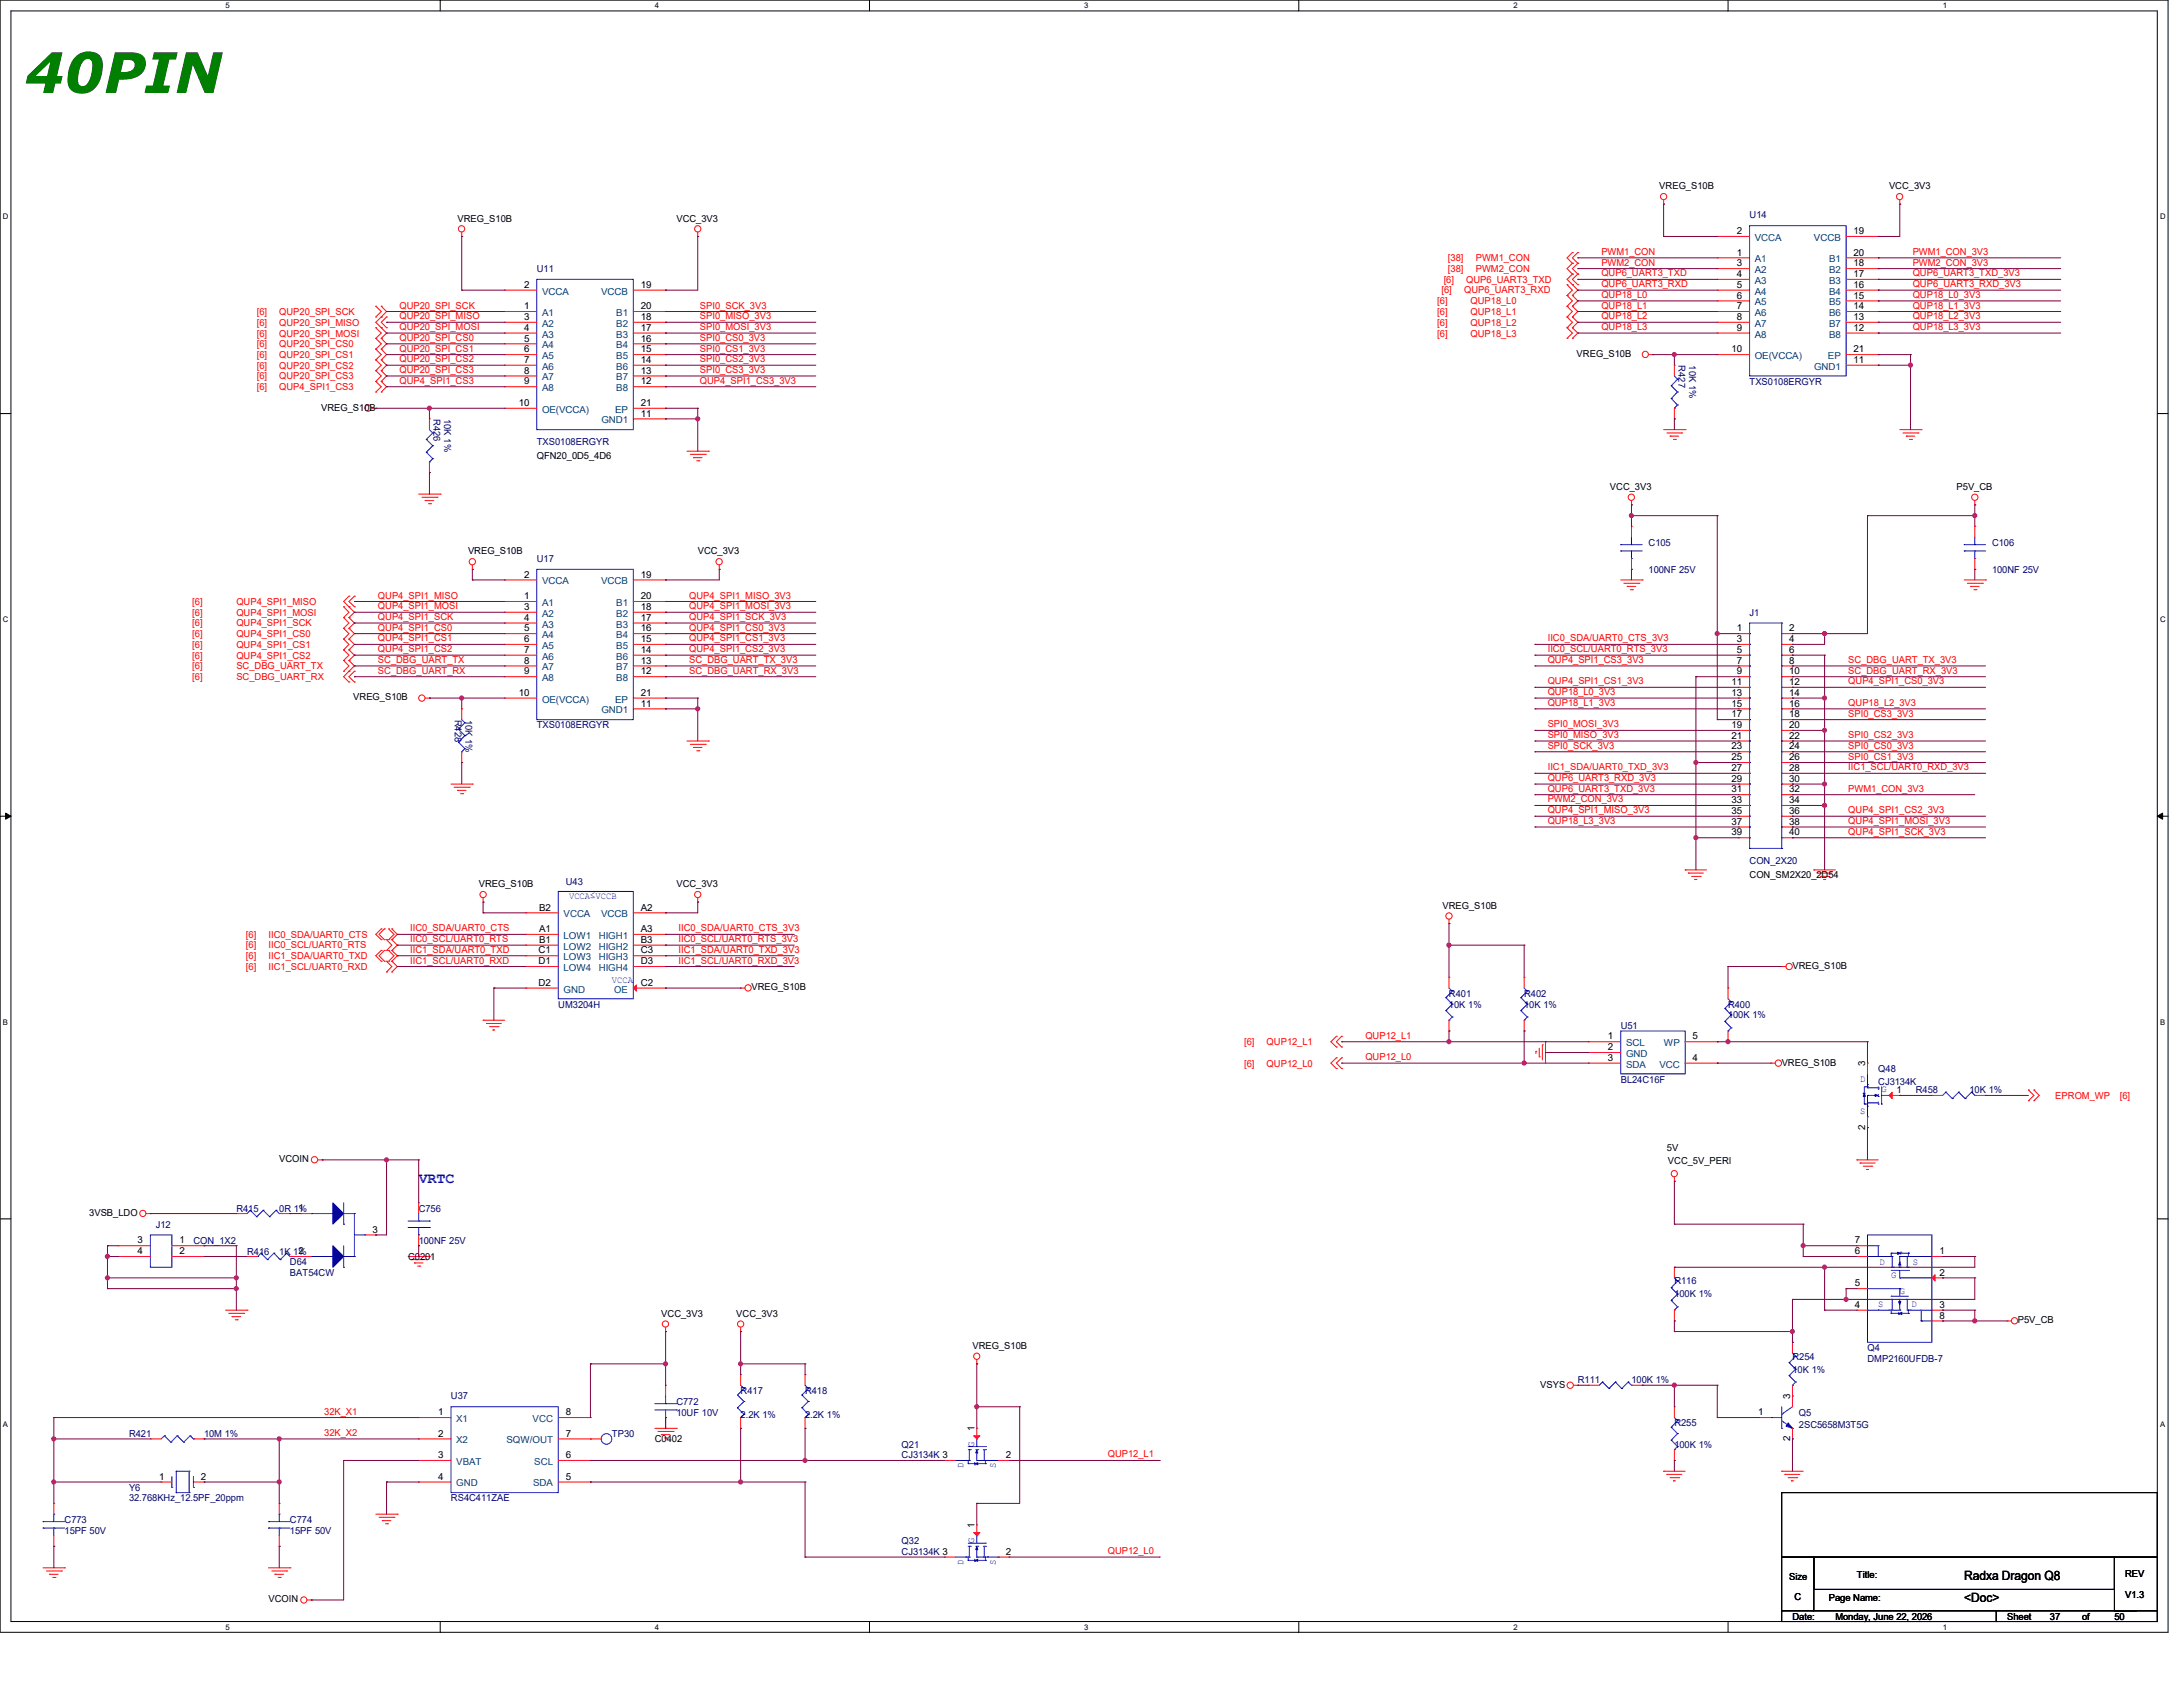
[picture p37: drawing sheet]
<svg xmlns="http://www.w3.org/2000/svg" width="558mm" height="431mm" viewBox="0 0 558 431" stroke-linecap="round" stroke-linejoin="round" font-family="sans-serif">
<defs><g id="words">
<text font-size="14.2" fill="#007f00" x="6.3" y="23.7">40PIN</text>
<text font-size="3.8" fill="#00f" x="107" y="302.3">VRTC</text>
<g font-size="3.3">
<text x="502.1" y="403.8">Radxa Dragon Q8</text>
<text x="502.1" y="409.3">&lt;Doc&gt;</text>
</g>
<g font-size="2.5">
<text x="424.1" y="48.4">VREG_S10B</text>
<text x="482.9" y="48.4">VCC_3V3</text>
<text x="116.9" y="56.6">VREG_S10B</text>
<text x="172.9" y="56.6">VCC_3V3</text>
<text x="443.9" y="59.8">2</text>
<text x="473.8" y="59.8">19</text>
<text x="443.9" y="65.3">1</text>
<text x="473.8" y="65.3">20</text>
<text x="443.9" y="68">3</text>
<text x="443.9" y="70.8">4</text>
<text x="473.8" y="68">18</text>
<text x="473.8" y="70.8">17</text>
<text x="133.9" y="73.5">2</text>
<text x="163.8" y="73.5">19</text>
<text x="443.9" y="73.5">5</text>
<text x="443.9" y="76.3">6</text>
<text x="473.8" y="73.5">16</text>
<text x="473.8" y="76.3">15</text>
<text x="133.9" y="81.7">3</text>
<text x="133.9" y="79">1</text>
<text x="163.8" y="81.7">18</text>
<text x="163.8" y="79">20</text>
<text x="443.9" y="79">7</text>
<text x="443.9" y="81.7">8</text>
<text x="473.8" y="79">14</text>
<text x="473.8" y="81.7">13</text>
<text x="133.9" y="84.5">4</text>
<text x="133.9" y="87.2">5</text>
<text x="133.9" y="90">6</text>
<text x="163.8" y="84.5">17</text>
<text x="163.8" y="87.2">16</text>
<text x="163.8" y="90">15</text>
<text x="442.6" y="90">10</text>
<text x="443.9" y="84.5">9</text>
<text x="473.8" y="84.5">12</text>
<text x="473.8" y="90">21</text>
<text x="133.9" y="92.7">7</text>
<text x="133.9" y="95.5">8</text>
<text x="163.8" y="92.7">14</text>
<text x="163.8" y="95.5">13</text>
<text x="403" y="91.2">VREG_S10B</text>
<text x="473.8" y="92.7">11</text>
<text x="133.9" y="98.2">9</text>
<text x="163.8" y="98.2">12</text>
<text x="82.1" y="104.9">VREG_S10B</text>
<text x="132.6" y="103.7">10</text>
<text x="163.8" y="106.4">11</text>
<text x="163.8" y="103.7">21</text>
<text x="137.2" y="117.2">QFN20_0D5_4D6</text>
<text x="411.5" y="125.2">VCC_3V3</text>
<text x="500.1" y="125.2">P5V_CB</text>
<text x="119.6" y="141.6">VREG_S10B</text>
<text x="178.4" y="141.6">VCC_3V3</text>
<text x="133.9" y="147.6">2</text>
<text x="163.8" y="147.6">19</text>
<text x="133.9" y="155.8">3</text>
<text x="133.9" y="153.1">1</text>
<text x="163.8" y="155.8">18</text>
<text x="163.8" y="153.1">20</text>
<text x="133.9" y="158.6">4</text>
<text x="133.9" y="161.3">5</text>
<text x="163.8" y="158.6">17</text>
<text x="163.8" y="161.3">16</text>
<text x="443.9" y="161.3">1</text>
<text x="457.3" y="161.3">2</text>
<text x="133.9" y="164">6</text>
<text x="133.9" y="166.8">7</text>
<text x="163.8" y="164">15</text>
<text x="163.8" y="166.8">14</text>
<text x="443.9" y="164">3</text>
<text x="443.9" y="166.8">5</text>
<text x="457.3" y="164">4</text>
<text x="457.3" y="166.8">6</text>
<text x="133.9" y="169.5">8</text>
<text x="133.9" y="172.3">9</text>
<text x="163.8" y="169.5">13</text>
<text x="163.8" y="172.3">12</text>
<text x="443.9" y="169.5">7</text>
<text x="443.9" y="172.3">9</text>
<text x="457.3" y="169.5">8</text>
<text x="457.3" y="172.3">10</text>
<text x="90.3" y="178.9">VREG_S10B</text>
<text x="132.6" y="177.8">10</text>
<text x="163.8" y="177.8">21</text>
<text x="442.6" y="175">11</text>
<text x="442.6" y="177.8">13</text>
<text x="457.3" y="175">12</text>
<text x="457.3" y="177.8">14</text>
<text x="163.8" y="180.5">11</text>
<text x="442.6" y="180.5">15</text>
<text x="442.6" y="183.3">17</text>
<text x="457.3" y="180.5">16</text>
<text x="457.3" y="183.3">18</text>
<text x="442.6" y="186">19</text>
<text x="442.6" y="188.7">21</text>
<text x="442.6" y="191.5">23</text>
<text x="457.3" y="186">20</text>
<text x="457.3" y="188.7">22</text>
<text x="457.3" y="191.5">24</text>
<text x="442.6" y="194.2">25</text>
<text x="442.6" y="197">27</text>
<text x="457.3" y="194.2">26</text>
<text x="457.3" y="197">28</text>
<text x="442.6" y="199.7">29</text>
<text x="442.6" y="202.4">31</text>
<text x="457.3" y="199.7">30</text>
<text x="457.3" y="202.4">32</text>
<text x="442.6" y="205.2">33</text>
<text x="442.6" y="207.9">35</text>
<text x="457.3" y="205.2">34</text>
<text x="457.3" y="207.9">36</text>
<text x="442.6" y="210.7">37</text>
<text x="442.6" y="213.4">39</text>
<text x="457.3" y="210.7">38</text>
<text x="457.3" y="213.4">40</text>
<text x="122.4" y="226.7">VREG_S10B</text>
<text x="172.9" y="226.7">VCC_3V3</text>
<text x="447.2" y="224.2">CON_SM2X20_2D54</text>
<text x="137.8" y="232.6">B2</text>
<text x="163.8" y="232.6">A2</text>
<text x="368.7" y="232.2">VREG_S10B</text>
<text x="137.8" y="238.1">A1</text>
<text x="163.8" y="238.1">A3</text>
<text x="137.7" y="243.6">C1</text>
<text x="137.8" y="240.9">B1</text>
<text x="163.8" y="240.9">B3</text>
<text x="163.8" y="243.6">C3</text>
<text x="137.7" y="246.3">D1</text>
<text x="137.7" y="251.8">D2</text>
<text x="163.8" y="246.3">D3</text>
<text x="163.8" y="251.8">C2</text>
<text x="458.2" y="247.5">VREG_S10B</text>
<text x="192.1" y="253">VREG_S10B</text>
<text x="411" y="265.6">1</text>
<text x="411" y="268.3">2</text>
<text x="432.6" y="265.6">5</text>
<text x="411" y="271">3</text>
<text x="432.6" y="271">4</text>
<text x="455.4" y="272.2">VREG_S10B</text>
<text x="476.8" y="272.5" transform="rotate(-90 476.8 272.5)">3</text>
<text x="484.8" y="279.3">1</text>
<text x="476.8" y="288.6" transform="rotate(-90 476.8 288.6)">2</text>
<text x="71.4" y="296.9">VCOIN</text>
<text x="426.1" y="294.2">5V</text>
<text x="426.3" y="297.5">VCC_5V_PERI</text>
<text x="22.8" y="310.6">3VSB_LDO</text>
<text x="76.3" y="309.5">1</text>
<text x="35.2" y="317.7">3</text>
<text x="45.8" y="317.7">1</text>
<text x="95.2" y="314.9">3</text>
<text x="474.1" y="317.7">7</text>
<text x="35.2" y="320.4">4</text>
<text x="45.8" y="320.4">2</text>
<text x="76.3" y="320.4">2</text>
<text x="104.3" y="321.9">C0201</text>
<text x="474.1" y="320.4">6</text>
<text x="495.7" y="320.4">1</text>
<text x="474.1" y="328.6">5</text>
<text x="495.7" y="325.9">2</text>
<text x="474.1" y="334.1">4</text>
<text x="495.7" y="334.1">3</text>
<text x="169" y="336.4">VCC_3V3</text>
<text x="188.2" y="336.4">VCC_3V3</text>
<text x="495.7" y="336.9">8</text>
<text x="515.8" y="338.1">P5V_CB</text>
<text x="248.6" y="344.6">VREG_S10B</text>
<text x="393.7" y="354.5">VSYS</text>
<text x="457.6" y="357.5" transform="rotate(-90 457.6 357.5)">3</text>
<text x="112" y="361.6">1</text>
<text x="144.6" y="361.6">8</text>
<text x="249.1" y="365.7" transform="rotate(-90 249.1 365.7)">1</text>
<text x="449.4" y="361.6">1</text>
<text x="112" y="367">2</text>
<text x="144.6" y="367">7</text>
<text x="167.4" y="368.5">C0402</text>
<text x="457.6" y="368.2" transform="rotate(-90 457.6 368.2)">2</text>
<text x="112" y="372.5">3</text>
<text x="144.6" y="372.5">6</text>
<text x="257.1" y="372.5">2</text>
<text x="40.7" y="378">1</text>
<text x="51.4" y="378">2</text>
<text x="112" y="378">4</text>
<text x="144.6" y="378">5</text>
<text x="249.1" y="390.4" transform="rotate(-90 249.1 390.4)">1</text>
<text x="257.1" y="397.2">2</text>
<text x="457.3" y="403.6">Size</text>
<text x="474.6" y="403.1">Title:</text>
<text x="543.2" y="402.8">REV</text>
<text x="68.6" y="409.4">VCOIN</text>
<text x="458.2" y="413.8">Date:</text>
<text x="458.7" y="408.9">C</text>
<text x="467.5" y="409.1">Page Name:</text>
<text x="469.1" y="413.8">Monday, June 22, 2026</text>
<text x="513" y="413.8">Sheet</text>
<text x="524" y="413.8">37</text>
<text x="532.2" y="413.8">of</text>
<text x="540.5" y="413.8">50</text>
<text x="543.2" y="408.3">V1.3</text>
</g>
<g font-size="2.5" fill="#00007f">
<text x="447.2" y="55.8">U14</text>
<text x="137.2" y="69.5">U11</text>
<text x="429" y="93.3" transform="rotate(90 429 93.3)">R427</text>
<text x="431.8" y="93.3" transform="rotate(90 431.8 93.3)">10K 1%</text>
<text x="447.2" y="98.3">TXS0108ERGYR</text>
<text x="110.8" y="107" transform="rotate(90 110.8 107)">R426</text>
<text x="113.5" y="107" transform="rotate(90 113.5 107)">10K 1%</text>
<text x="137.2" y="113.7">TXS0108ERGYR</text>
<text x="137.2" y="143.6">U17</text>
<text x="421.4" y="139.4">C105</text>
<text x="509.2" y="139.4">C106</text>
<text x="421.4" y="146.3">100NF 25V</text>
<text x="509.2" y="146.3">100NF 25V</text>
<text x="447.2" y="157.3">J1</text>
<text x="116.3" y="183.9" transform="rotate(90 116.3 183.9)">R428</text>
<text x="119" y="183.9" transform="rotate(90 119 183.9)">10K 1%</text>
<text x="137.2" y="186.1">TXS0108ERGYR</text>
<text x="447.2" y="220.6">CON_2X20</text>
<text x="144.6" y="226.1">U43</text>
<text x="142.7" y="257.4">UM3204H</text>
<text x="370.4" y="254.7">R401</text>
<text x="370.4" y="257.4">10K 1%</text>
<text x="389.6" y="254.7">R402</text>
<text x="389.6" y="257.4">10K 1%</text>
<text x="441.7" y="257.4">R400</text>
<text x="414.3" y="262.9">U51</text>
<text x="441.7" y="260.1">100K 1%</text>
<text x="480.1" y="273.9">Q48</text>
<text x="414.3" y="276.6">BL24C16F</text>
<text x="480.1" y="277.2">CJ3134K</text>
<text x="489.7" y="279.4">R458</text>
<text x="503.4" y="279.4">10K 1%</text>
<text x="60.4" y="309.5">R415</text>
<text x="71.4" y="309.5">0R 1%</text>
<text x="107" y="309.5">C756</text>
<text x="39.8" y="313.6">J12</text>
<text x="49.4" y="317.8">CON_1X2</text>
<text x="107" y="317.8">100NF 25V</text>
<text x="63.2" y="320.5">R416</text>
<text x="71.4" y="320.5">1K 1%</text>
<text x="74.1" y="323.3">D64</text>
<text x="74.1" y="326">BAT54CW</text>
<text x="428" y="328.2">R116</text>
<text x="428" y="331.5">100K 1%</text>
<text x="458.2" y="347.4">R254</text>
<text x="477.4" y="345.2">Q4</text>
<text x="477.4" y="347.9">DMP2160UFDB-7</text>
<text x="403.3" y="353.4">R111</text>
<text x="417" y="353.4">100K 1%</text>
<text x="458.2" y="350.7">10K 1%</text>
<text x="115.3" y="357.5">U37</text>
<text x="172.9" y="358.9">C772</text>
<text x="189.3" y="356.1">R417</text>
<text x="205.8" y="356.1">R418</text>
<text x="172.9" y="361.7">10UF 10V</text>
<text x="189.3" y="362.2">2.2K 1%</text>
<text x="205.8" y="362.2">2.2K 1%</text>
<text x="428" y="364.4">R255</text>
<text x="459.8" y="361.7">Q5</text>
<text x="459.8" y="365">2SC5658M3T5G</text>
<text x="33" y="367.2">R421</text>
<text x="52.2" y="367.2">10M 1%</text>
<text x="156.4" y="367.2">TP30</text>
<text x="230.5" y="369.9">Q21</text>
<text x="428" y="369.9">100K 1%</text>
<text x="230.5" y="372.6">CJ3134K 3</text>
<text x="33" y="380.9">Y6</text>
<text x="33" y="383.6">32.768KHz_12.5PF_20ppm</text>
<text x="115.3" y="383.6">RS4C411ZAE</text>
<text x="16.5" y="389.1">C773</text>
<text x="74.1" y="389.1">C774</text>
<text x="16.5" y="391.8">15PF 50V</text>
<text x="74.1" y="391.8">15PF 50V</text>
<text x="230.5" y="394.6">Q32</text>
<text x="230.5" y="397.3">CJ3134K 3</text>
</g>
<g font-size="2.5" fill="#f00">
<text x="409.3" y="65.1">PWM1_CON</text>
<text x="488.9" y="65.1">PWM1_CON_3V3</text>
<text x="370.1" y="69.5">[38]</text>
<text x="370.1" y="66.8">[38]</text>
<text x="377.2" y="69.5">PWM2_CON</text>
<text x="377.2" y="66.8">PWM1_CON</text>
<text x="409.3" y="70.6">QUP6_UART3_TXD</text>
<text x="409.3" y="67.9">PWM2_CON</text>
<text x="488.9" y="70.6">QUP6_UART3_TXD_3V3</text>
<text x="488.9" y="67.9">PWM2_CON_3V3</text>
<text x="367.4" y="77.7">[6]</text>
<text x="368.5" y="75">[6]</text>
<text x="369" y="72.3">[6]</text>
<text x="374.2" y="75">QUP6_UART3_RXD</text>
<text x="374.8" y="72.3">QUP6_UART3_TXD</text>
<text x="375.9" y="77.7">QUP18_L0</text>
<text x="409.3" y="76.1">QUP18_L0</text>
<text x="409.3" y="73.4">QUP6_UART3_RXD</text>
<text x="488.9" y="76.1">QUP18_L0_3V3</text>
<text x="488.9" y="73.4">QUP6_UART3_RXD_3V3</text>
<text x="65.6" y="80.5">[6]</text>
<text x="65.6" y="83.2">[6]</text>
<text x="71.4" y="80.5">QUP20_SPI_SCK</text>
<text x="71.4" y="83.2">QUP20_SPI_MISO</text>
<text x="102.1" y="81.6">QUP20_SPI_MISO</text>
<text x="102.1" y="78.8">QUP20_SPI_SCK</text>
<text x="178.9" y="81.6">SPI0_MISO_3V3</text>
<text x="178.9" y="78.8">SPI0_SCK_3V3</text>
<text x="367.4" y="80.5">[6]</text>
<text x="367.4" y="83.2">[6]</text>
<text x="375.9" y="80.5">QUP18_L1</text>
<text x="375.9" y="83.2">QUP18_L2</text>
<text x="409.3" y="81.6">QUP18_L2</text>
<text x="409.3" y="78.8">QUP18_L1</text>
<text x="488.9" y="81.6">QUP18_L2_3V3</text>
<text x="488.9" y="78.8">QUP18_L1_3V3</text>
<text x="65.6" y="86">[6]</text>
<text x="65.6" y="88.7">[6]</text>
<text x="71.4" y="86">QUP20_SPI_MOSI</text>
<text x="71.4" y="88.7">QUP20_SPI_CS0</text>
<text x="102.1" y="87.1">QUP20_SPI_CS0</text>
<text x="102.1" y="89.8">QUP20_SPI_CS1</text>
<text x="102.1" y="84.3">QUP20_SPI_MOSI</text>
<text x="178.9" y="87.1">SPI0_CS0_3V3</text>
<text x="178.9" y="89.8">SPI0_CS1_3V3</text>
<text x="178.9" y="84.3">SPI0_MOSI_3V3</text>
<text x="367.4" y="86">[6]</text>
<text x="375.9" y="86">QUP18_L3</text>
<text x="409.3" y="84.3">QUP18_L3</text>
<text x="488.9" y="84.3">QUP18_L3_3V3</text>
<text x="65.6" y="94.2">[6]</text>
<text x="65.6" y="91.4">[6]</text>
<text x="71.4" y="94.2">QUP20_SPI_CS2</text>
<text x="71.4" y="91.4">QUP20_SPI_CS1</text>
<text x="102.1" y="92.5">QUP20_SPI_CS2</text>
<text x="102.1" y="95.3">QUP20_SPI_CS3</text>
<text x="178.9" y="92.5">SPI0_CS2_3V3</text>
<text x="178.9" y="95.3">SPI0_CS3_3V3</text>
<text x="65.6" y="96.9">[6]</text>
<text x="65.6" y="99.7">[6]</text>
<text x="71.4" y="96.9">QUP20_SPI_CS3</text>
<text x="71.4" y="99.7">QUP4_SPI1_CS3</text>
<text x="102.1" y="98">QUP4_SPI1_CS3</text>
<text x="178.9" y="98">QUP4_SPI1_CS3_3V3</text>
<text x="49.1" y="154.6">[6]</text>
<text x="60.4" y="154.6">QUP4_SPI1_MISO</text>
<text x="96.6" y="155.7">QUP4_SPI1_MOSI</text>
<text x="96.6" y="152.9">QUP4_SPI1_MISO</text>
<text x="176.1" y="155.7">QUP4_SPI1_MOSI_3V3</text>
<text x="176.1" y="152.9">QUP4_SPI1_MISO_3V3</text>
<text x="49.1" y="157.3">[6]</text>
<text x="49.1" y="160">[6]</text>
<text x="60.4" y="157.3">QUP4_SPI1_MOSI</text>
<text x="60.4" y="160">QUP4_SPI1_SCK</text>
<text x="96.6" y="158.4">QUP4_SPI1_SCK</text>
<text x="96.6" y="161.1">QUP4_SPI1_CS0</text>
<text x="176.1" y="161.1">QUP4_SPI1_CS0_3V3</text>
<text x="176.1" y="158.4">QUP4_SPI1_SCK_3V3</text>
<text x="49.1" y="162.8">[6]</text>
<text x="49.1" y="165.5">[6]</text>
<text x="60.4" y="162.8">QUP4_SPI1_CS0</text>
<text x="60.4" y="165.5">QUP4_SPI1_CS1</text>
<text x="96.6" y="166.6">QUP4_SPI1_CS2</text>
<text x="96.6" y="163.9">QUP4_SPI1_CS1</text>
<text x="176.1" y="166.6">QUP4_SPI1_CS2_3V3</text>
<text x="176.1" y="163.9">QUP4_SPI1_CS1_3V3</text>
<text x="395.6" y="163.9">IIC0_SDA/UART0_CTS_3V3</text>
<text x="395.6" y="166.6">IIC0_SCL/UART0_RTS_3V3</text>
<text x="49.1" y="171">[6]</text>
<text x="49.1" y="173.7">[6]</text>
<text x="49.1" y="168.3">[6]</text>
<text x="60.4" y="171">SC_DBG_UART_TX</text>
<text x="60.4" y="173.7">SC_DBG_UART_RX</text>
<text x="60.4" y="168.3">QUP4_SPI1_CS2</text>
<text x="96.6" y="172.1">SC_DBG_UART_RX</text>
<text x="96.6" y="169.4">SC_DBG_UART_TX</text>
<text x="176.1" y="172.1">SC_DBG_UART_RX_3V3</text>
<text x="176.1" y="169.4">SC_DBG_UART_TX_3V3</text>
<text x="395.6" y="169.4">QUP4_SPI1_CS3_3V3</text>
<text x="472.4" y="172.1">SC_DBG_UART_RX_3V3</text>
<text x="472.4" y="169.4">SC_DBG_UART_TX_3V3</text>
<text x="395.6" y="174.8">QUP4_SPI1_CS1_3V3</text>
<text x="395.6" y="177.6">QUP18_L0_3V3</text>
<text x="472.4" y="174.8">QUP4_SPI1_CS0_3V3</text>
<text x="395.6" y="185.8">SPI0_MOSI_3V3</text>
<text x="395.6" y="180.3">QUP18_L1_3V3</text>
<text x="472.4" y="183.1">SPI0_CS3_3V3</text>
<text x="472.4" y="180.3">QUP18_L2_3V3</text>
<text x="395.6" y="188.6">SPI0_MISO_3V3</text>
<text x="395.6" y="191.3">SPI0_SCK_3V3</text>
<text x="472.4" y="191.3">SPI0_CS0_3V3</text>
<text x="472.4" y="188.6">SPI0_CS2_3V3</text>
<text x="395.6" y="196.8">IIC1_SDA/UART0_TXD_3V3</text>
<text x="472.4" y="194.1">SPI0_CS1_3V3</text>
<text x="472.4" y="196.8">IIC1_SCL/UART0_RXD_3V3</text>
<text x="395.6" y="199.6">QUP6_UART3_RXD_3V3</text>
<text x="395.6" y="202.3">QUP6_UART3_TXD_3V3</text>
<text x="472.4" y="202.3">PWM1_CON_3V3</text>
<text x="395.6" y="207.8">QUP4_SPI1_MISO_3V3</text>
<text x="395.6" y="205">PWM2_CON_3V3</text>
<text x="472.4" y="207.8">QUP4_SPI1_CS2_3V3</text>
<text x="395.6" y="210.5">QUP18_L3_3V3</text>
<text x="472.4" y="210.5">QUP4_SPI1_MOSI_3V3</text>
<text x="472.4" y="213.3">QUP4_SPI1_SCK_3V3</text>
<text x="62.9" y="239.6">[6]</text>
<text x="68.6" y="239.6">IIC0_SDA/UART0_CTS</text>
<text x="104.9" y="238">IIC0_SDA/UART0_CTS</text>
<text x="173.4" y="238">IIC0_SDA/UART0_CTS_3V3</text>
<text x="62.9" y="245.1">[6]</text>
<text x="62.9" y="242.3">[6]</text>
<text x="68.6" y="245.1">IIC1_SDA/UART0_TXD</text>
<text x="68.6" y="242.3">IIC0_SCL/UART0_RTS</text>
<text x="104.9" y="243.4">IIC1_SDA/UART0_TXD</text>
<text x="104.9" y="240.7">IIC0_SCL/UART0_RTS</text>
<text x="173.4" y="243.4">IIC1_SDA/UART0_TXD_3V3</text>
<text x="173.4" y="240.7">IIC0_SCL/UART0_RTS_3V3</text>
<text x="62.9" y="247.8">[6]</text>
<text x="68.6" y="247.8">IIC1_SCL/UART0_RXD</text>
<text x="104.9" y="246.2">IIC1_SCL/UART0_RXD</text>
<text x="173.4" y="246.2">IIC1_SCL/UART0_RXD_3V3</text>
<text x="318" y="267">[6]</text>
<text x="323.8" y="267">QUP12_L1</text>
<text x="349" y="265.4">QUP12_L1</text>
<text x="318" y="272.5">[6]</text>
<text x="323.8" y="272.5">QUP12_L0</text>
<text x="349" y="270.8">QUP12_L0</text>
<text x="525.4" y="280.7">EPROM_WP</text>
<text x="541.8" y="280.7">[6]</text>
<text x="82.9" y="361.4">32K_X1</text>
<text x="82.9" y="366.9">32K_X2</text>
<text x="283.2" y="372.4">QUP12_L1</text>
<text x="283.2" y="397">QUP12_L0</text>
</g>
<g font-size="2.5" fill="#003f7f">
<text x="448.6" y="61.6">VCCA</text>
<text x="463.7" y="61.6">VCCB</text>
<text x="448.6" y="69.8">A2</text>
<text x="448.6" y="67">A1</text>
<text x="467.5" y="69.8">B2</text>
<text x="467.5" y="67">B1</text>
<text x="138.6" y="75.3">VCCA</text>
<text x="153.7" y="75.3">VCCB</text>
<text x="448.6" y="72.5">A3</text>
<text x="448.6" y="75.3">A4</text>
<text x="467.5" y="72.5">B3</text>
<text x="467.5" y="75.3">B4</text>
<text x="138.6" y="83.5">A2</text>
<text x="138.6" y="80.7">A1</text>
<text x="157.5" y="83.5">B2</text>
<text x="157.5" y="80.7">B1</text>
<text x="448.6" y="78">A5</text>
<text x="448.6" y="80.7">A6</text>
<text x="448.6" y="83.5">A7</text>
<text x="467.5" y="78">B5</text>
<text x="467.5" y="80.7">B6</text>
<text x="467.5" y="83.5">B7</text>
<text x="138.6" y="86.2">A3</text>
<text x="138.6" y="89">A4</text>
<text x="157.5" y="86.2">B3</text>
<text x="157.5" y="89">B4</text>
<text x="448.6" y="86.2">A8</text>
<text x="467.5" y="86.2">B8</text>
<text x="138.6" y="91.7">A5</text>
<text x="138.6" y="94.4">A6</text>
<text x="157.5" y="91.7">B5</text>
<text x="157.5" y="94.4">B6</text>
<text x="448.6" y="91.7">OE(VCCA)</text>
<text x="463.7" y="94.4">GND1</text>
<text x="467.2" y="91.7">EP</text>
<text x="138.6" y="97.2">A7</text>
<text x="138.6" y="99.9">A8</text>
<text x="157.5" y="97.2">B7</text>
<text x="157.5" y="99.9">B8</text>
<text x="138.6" y="105.5">OE(VCCA)</text>
<text x="157.2" y="105.5">EP</text>
<text x="153.7" y="108.2">GND1</text>
<text x="138.6" y="149.3">VCCA</text>
<text x="153.7" y="149.3">VCCB</text>
<text x="138.6" y="154.8">A1</text>
<text x="157.5" y="154.8">B1</text>
<text x="138.6" y="157.6">A2</text>
<text x="138.6" y="160.3">A3</text>
<text x="157.5" y="157.6">B2</text>
<text x="157.5" y="160.3">B3</text>
<text x="138.6" y="163">A4</text>
<text x="138.6" y="165.8">A5</text>
<text x="157.5" y="163">B4</text>
<text x="157.5" y="165.8">B5</text>
<text x="138.6" y="168.5">A6</text>
<text x="138.6" y="171.3">A7</text>
<text x="157.5" y="168.5">B6</text>
<text x="157.5" y="171.3">B7</text>
<text x="138.6" y="179.5">OE(VCCA)</text>
<text x="138.6" y="174">A8</text>
<text x="157.2" y="179.5">EP</text>
<text x="157.5" y="174">B8</text>
<text x="153.7" y="182.2">GND1</text>
<text x="144.1" y="239.9">LOW1</text>
<text x="144.1" y="234.4">VCCA</text>
<text x="153.1" y="239.9">HIGH1</text>
<text x="153.7" y="234.4">VCCB</text>
<text x="144.1" y="242.6">LOW2</text>
<text x="144.1" y="245.3">LOW3</text>
<text x="153.1" y="242.6">HIGH2</text>
<text x="153.1" y="245.3">HIGH3</text>
<text x="144.1" y="248.1">LOW4</text>
<text x="153.1" y="248.1">HIGH4</text>
<text x="144.1" y="253.6">GND</text>
<text x="157" y="253.6">OE</text>
<text x="415.6" y="267.3">SCL</text>
<text x="425.3" y="267.3">WP</text>
<text x="415.6" y="270">GND</text>
<text x="415.6" y="272.8">SDA</text>
<text x="424.2" y="272.8">VCC</text>
<text x="116.6" y="363.3">X1</text>
<text x="136.1" y="363.3">VCC</text>
<text x="116.6" y="368.8">X2</text>
<text x="129.5" y="368.8">SQW/OUT</text>
<text x="116.6" y="374.3">VBAT</text>
<text x="136.6" y="374.3">SCL</text>
<text x="116.6" y="379.8">GND</text>
<text x="136.3" y="379.8">SDA</text>
</g>
<g font-size="2.5" fill="#00f">
<text x="145.5" y="229.7">VCCA≤VCCB</text>
<text x="156.4" y="251.1">VCCA</text>
<text x="475.4" y="276.3">D</text>
<text x="480.9" y="279.1">G</text>
<text x="475.4" y="284.6">S</text>
<text x="480.4" y="323.2">D</text>
<text x="488.9" y="323.2">S</text>
<text x="483.4" y="326.5">G</text>
<text x="480.1" y="333.9">S</text>
<text x="485.6" y="330.6">G</text>
<text x="488.6" y="333.9">D</text>
<text x="249" y="369.6" transform="rotate(-90 249 369.6)">G</text>
<text x="246.3" y="375" transform="rotate(-90 246.3 375)">D</text>
<text x="254.6" y="375" transform="rotate(-90 254.6 375)">S</text>
<text x="249" y="394.2" transform="rotate(-90 249 394.2)">G</text>
<text x="246.3" y="399.8" transform="rotate(-90 246.3 399.8)">D</text>
<text x="254.6" y="399.8" transform="rotate(-90 254.6 399.8)">S</text>
</g>
<g font-size="2">
<text x="57.7" y="2.1">5</text>
<text x="167.4" y="2.1">4</text>
<text x="277.1" y="2.1">3</text>
<text x="386.8" y="2.1">2</text>
<text x="496.6" y="2.1">1</text>
<text x=".8" y="56">D</text>
<text x="552.2" y="56">D</text>
<text x=".8" y="158.9">C</text>
<text x="552.2" y="158.9">C</text>
<text x=".8" y="261.7">B</text>
<text x="552.2" y="261.7">B</text>
<text x=".8" y="364.6">A</text>
<text x="552.2" y="364.6">A</text>
<text x="57.7" y="416.3">5</text>
<text x="167.4" y="416.3">4</text>
<text x="277.1" y="416.3">3</text>
<text x="386.8" y="416.3">2</text>
<text x="496.6" y="416.3">1</text>
</g>
</g></defs>
<g fill="none" stroke="#000" stroke-width=".26">
<path d="M0 0h554.2v417h-554.2zM2.8 2.8h548.6v411.5h-548.6zM112.5 0v2.8M222.3 0v2.8M332 0v2.8M441.7 0v2.8M0 105.7h2.8M551.4 105.7h2.8M0 208.5h2.8M1.4 207.7l1.4 .8-1.4 .8zM551.4 208.5l1.4-.8v1.6zM551.4 208.5h2.8"/>
<path d="M0 311.4h2.8M551.4 311.4h2.8M455.4 381.3h96v16.5h-96zM455.4 397.8h8.2v13.7h-8.2zM463.6 397.8h76.9v8.3h-76.9zM540.5 397.8h10.9v13.7h-10.9zM112.5 414.3v2.7M222.3 414.3v2.7M332 414.3v2.7M441.7 414.3v2.7M455.4 411.5h54.9v2.8h-54.9zM463.6 411.5h82.3"/>
<path d="M510.3 411.5h41.1v2.8h-41.1zM545.9 411.5h.1"/>
</g>
<path d="M1.4 207.7l1.4 .8-1.4 .8zM551.4 208.5l1.4-.8v1.6z" fill="#000"/>
<g fill="none" stroke="#f00" stroke-width=".26">
<path d="M118 59.3v1.1M178.4 59.3v1.1M425.2 52.2h.1M425.2 51.1v1.1M485.6 52.2h.1M485.6 51.1v1.1M96.1 78.2h.1M96.1 78.2l1.4 1.4-1.4 1.4M97.5 78.2h.1M97.5 78.2l1.3 1.4-1.3 1.4M118 60.4h.1M129 74.1h.1"/>
<path d="M129 79.6h.1M129 74.1h8.2M129 79.6h8.2M161.9 74.1h8.2M161.9 79.6h8.2M170.1 74.1h.1M170.1 79.6h.1M178.4 60.4h.1M400.6 78.2h.1M400.6 75.5h.1M400.6 72.7h.1M400.6 78.2l1.3 1.4-1.3 1.4"/>
<path d="M400.6 75.5l1.3 1.4-1.3 1.3M400.6 72.7l1.3 1.4-1.3 1.4M401.9 78.2h.1M401.9 75.5h.1M401.9 72.7h.1M401.9 70h.1M401.9 67.3h.1M401.9 64.5h.1M401.9 78.2l1.4 1.4-1.4 1.4M401.9 75.5l1.4 1.4-1.4 1.3M401.9 70l-1.3 1.4 2.7 2.7-1.4 1.4M401.9 67.3l-1.3 1.3 1.3 1.4"/>
<path d="M401.9 64.5l-1.3 1.4 1.3 1.4M403.3 70h.1M403.3 72.7h.1M403.3 67.3h.1M403.3 64.5h.1M403.3 70l-1.4 1.4 1.4 1.3M403.3 67.3l-1.4 1.3 1.4 1.4M403.3 64.5l-1.4 1.4 1.4 1.4M96.1 91.9h.1M96.1 94.7h.1M96.1 97.5h.1M96.1 83.7h.1"/>
<path d="M96.1 86.4h.1M96.1 89.2h.1M96.1 81h.1M96.1 91.9l1.4 1.4-1.4 1.4M96.1 94.7l1.4 1.4-1.4 1.4M96.1 97.5l1.4 1.3-1.4 1.4M96.1 83.7l1.4 1.4-1.4 1.3M96.1 86.4l1.4 1.4-1.4 1.4M96.1 89.2l1.4 1.4-1.4 1.3M97.5 94.7h.1M97.5 91.9h.1M97.5 97.5h.1"/>
<path d="M97.5 86.4h.1M97.5 83.7h.1M97.5 89.2h.1M97.5 81h.1M97.5 91.9l1.3 1.4-1.3 1.4M97.5 94.7l1.3 1.4-1.3 1.4M97.5 97.5l1.3 1.3-1.3 1.4M97.5 81l-1.4 1.3 2.7 2.8-1.3 1.3M97.5 86.4l1.3 1.4-1.3 1.4M97.5 89.2l1.3 1.4-1.3 1.3M98.8 81h.1M98.8 83.7h.1"/>
<path d="M98.8 81l-1.3 1.3 1.3 1.4M129 82.3h.1M129 85.1h.1M129 87.8h.1M129 90.6h.1M129 93.3h.1M129 96.1h.1M129 98.8h.1M129 90.6h8.2M129 82.3h8.2M129 85.1h8.2M129 87.8h8.2"/>
<path d="M129 93.3h8.2M129 96.1h8.2M129 98.8h8.2M161.9 90.6h8.2M161.9 82.3h8.2M161.9 85.1h8.2M161.9 87.8h8.2M161.9 93.3h8.2M161.9 96.1h8.2M161.9 98.8h8.2M170.1 82.3h.1M170.1 85.1h.1"/>
<path d="M170.1 87.8h.1M170.1 90.6h.1M170.1 93.3h.1M170.1 96.1h.1M170.1 98.8h.1M400.6 81h.1M400.6 83.7h.1M400.6 86.4h.1M400.6 81l1.3 1.3-1.3 1.4M400.6 83.7l1.3 1.4-1.3 1.3M401.9 81h.1M401.9 83.7h.1"/>
<path d="M401.9 86.4h.1M401.9 81l1.4 1.3-1.4 1.4M401.9 83.7l1.4 1.4-1.4 1.3M421.4 90.6h1.1M422.5 90.6h.1M95 104.3h1.1M96.1 104.3h.1M96.1 100.2h.1M97.5 100.2h.1M109.8 107h.1M109.8 107v2.8M109.8 118v2.7"/>
<path d="M129 104.3h.1M129 104.3h8.2M161.9 104.3h8.2M161.9 107h8.2M170.1 107h.1M170.1 104.3h.1M175.6 115.3h5.5M176.4 116.1h3.9M177.2 116.9h.1M177.2 116.9h2.3M178.1 117.7h.5M178.6 117.7h.1"/>
<path d="M180.3 116.1h.1M181.1 115.3h.1M425.2 109.8h5.5M426.1 110.6h3.8M426.9 111.4h.1M426.9 111.4h2.2M427.7 112.3h.5M428.2 112.3h.1M429.9 110.6h.1M430.7 109.8h.1M485.6 109.8h5.5M486.4 110.6h3.9"/>
<path d="M487.3 111.4h.1M487.3 111.4h2.2M488.1 112.3h.5M488.6 112.3h.1M490.3 110.6h.1M491.1 109.8h.1M107 126.2h5.5M107.9 127h3.8M108.7 127.9h.1M108.7 127.9h2.2M109.5 128.7h.6M109.8 120.7h.1"/>
<path d="M110.1 128.7h.1M111.7 127h.1M112.5 126.2h.1M417 129h.1M417 134.4h.1M417 127.9v1.1M417 134.4v2.8M504.8 129h.1M504.8 134.4h.1M504.8 127.9v1.1M504.8 134.4v2.8M87.8 155h.1"/>
<path d="M87.8 157.8h.1M87.8 155l1.4 1.4-1.4 1.4M87.8 157.8l1.4 1.4-1.4 1.3M89.2 157.8h.1M89.2 155h.1M89.2 152.3h.1M89.2 152.3l-1.4 1.4 2.8 2.7-1.4 1.4M89.2 157.8l1.4 1.4-1.4 1.3M90.6 152.3h.1M90.6 155h.1M90.6 152.3l-1.4 1.4 1.4 1.3M120.7 145.5h.1"/>
<path d="M120.7 144.4v1.1M183.9 145.5h.1M183.9 144.4v1.1M414.3 148.2h5.5M415.1 149h3.8M415.9 149.8h.1M415.9 149.8h2.2M416.7 150.7h.6M417 145.5h.1M417 142.7v2.8M417.3 150.7h.1M418.9 149h.1"/>
<path d="M419.8 148.2h.1M502.1 148.2h5.4M502.9 149h3.8M503.7 149.8h.1M503.7 149.8h2.2M504.5 150.7h.6M504.8 145.5h.1M504.8 142.7v2.8M505.1 150.7h.1M506.7 149h.1M507.5 148.2h.1M87.8 168.7h.1"/>
<path d="M87.8 171.5h.1M87.8 160.5h.1M87.8 163.3h.1M87.8 166h.1M87.8 168.7l1.4 1.4-1.4 1.4M87.8 160.5l1.4 1.4-1.4 1.4M87.8 163.3l1.4 1.3-1.4 1.4M87.8 166l1.4 1.4-1.4 1.3M89.2 171.5h.1M89.2 168.7h.1M89.2 174.2h.1M89.2 160.5h.1"/>
<path d="M89.2 163.3h.1M89.2 166h.1M89.2 168.7l1.4 1.4-1.4 1.4M89.2 171.5l-1.4 1.4 1.4 1.3M89.2 160.5l1.4 1.4-1.4 1.4M89.2 163.3l1.4 1.3-1.4 1.4M89.2 166l1.4 1.4-1.4 1.3M90.6 171.5h.1M90.6 174.2h.1M90.6 171.5l-1.4 1.4 1.4 1.3M108.7 178.3h1.1M109.8 178.3h.1"/>
<path d="M175.6 189.3h5.5M176.4 190.2h3.9M177.2 191h.1M177.2 191h2.3M178.1 191.8h.5M178.6 191.8h.1M180.3 190.2h.1M181.1 189.3h.1M115.3 200.3h5.4M116.1 201.1h3.8M116.9 201.9h.1M116.9 201.9h2.2"/>
<path d="M117.7 202.8h.6M118.3 202.8h.1M119.9 201.1h.1M120.7 200.3h.1M97.5 237.3h.1M97.5 237.3l-1.4 1.4 1.4 1.4M98.3 237.3h.1M98.3 237.3l-1.4 1.4 1.4 1.4M99.4 237.3h.1M99.4 237.3l1.3 1.4-1.3 1.4M100.2 237.3h.1M100.2 237.3l1.4 1.4-1.4 1.4"/>
<path d="M123.5 230.5h.1M123.5 229.4v1.1M178.4 230.5h.1M178.4 229.4v1.1M370.4 236h.1M370.4 234.9v1.1M430.7 222.2h.1M430.7 222.2h5.5M431.5 223.1h.1M431.5 223.1h3.9M432.4 223.9h2.2M433.2 224.7h.1"/>
<path d="M433.2 224.7h.5M434.6 223.9h.1M463.6 222.2h.1M463.6 222.2h5.5M464.5 223.1h.1M464.5 223.1h3.8M465.3 223.9h2.2M466.1 224.7h.1M466.1 224.7h.6M467.5 223.9h.1M97.5 240.1h.1M97.5 245.6h.1"/>
<path d="M97.5 242.8h.1M97.5 242.8l-1.4 1.4 1.4 1.4M98.3 240.1h.1M98.3 245.6h.1M98.3 242.8h.1M98.3 242.8l-1.4 1.4 1.4 1.4M98.8 240.1h.1M98.8 242.8h.1M98.8 245.6h.1M98.8 248.3h.1M98.8 240.1l1.4 1.4-1.4 1.3M98.8 245.6l1.4 1.3-1.4 1.4"/>
<path d="M99.4 240.1h.1M99.4 242.8h.1M99.4 245.6h.1M99.4 242.8l1.3 1.4-1.3 1.4M100.2 240.1h.1M100.2 245.6h.1M100.2 242.8h.1M100.2 248.3h.1M100.2 242.8l1.4 1.4-1.4 1.4M100.2 240.1l1.4 1.4-1.4 1.3M100.2 245.6l1.4 1.3-1.4 1.4M189.3 252.4h.1"/>
<path d="M189.3 252.4h1.1M389.6 249.7h.1M389.6 249.7v2.7M441.7 252.4h.1M441.7 252.4v2.8M455.4 246.9h.1M455.4 246.9h1.1M123.5 260.6h.1M123.5 260.6h5.5M124.3 261.5h.1M124.3 261.5h3.8M125.1 262.3h2.2"/>
<path d="M126 263.1h.1M126 263.1h.5M127.3 262.3h.1M341.6 264.8h.1M341.6 267.5h.1M341.6 270.3h.1M341.6 273h.1M341.6 264.8l-1.4 1.3 1.4 1.4M341.6 270.3l-1.4 1.3 1.4 1.4M342.9 264.8h.1M342.9 267.5h.1M342.9 270.3h.1"/>
<path d="M342.9 273h.1M342.9 264.8l-1.3 1.3 1.3 1.4M342.9 270.3l-1.3 1.3 1.3 1.4M389.6 263.4h.1M389.6 260.6v2.8M392.6 268.6h.1M392.6 268.6v.6M393.4 270h.1M393.4 267.8v2.2M394.3 267h.1M394.3 267v3.8M395.1 266.1h.1"/>
<path d="M395.1 266.1v5.5M441.7 266.1h.1M441.7 263.4v2.7M452.7 271.6h.1M452.7 271.6h1.1M518.5 278.5h.1M518.5 278.5l1.4 1.4-1.4 1.3M519.9 278.5h.1M519.9 278.5l1.4 1.4-1.4 1.3M81.2 296.3h1.1M82.3 296.3h.1M474.6 296.3h.1"/>
<path d="M474.6 296.3h5.5M475.4 297.1h.1M475.4 297.1h3.9M476.3 297.9h2.2M477.1 298.8h.1M477.1 298.8h.5M478.5 297.9h.1M518.5 281.2h.1M519.9 281.2h.1M37.3 310h1.1M38.4 310h.1M428 301.8h.1"/>
<path d="M428 300.7v1.1M57.7 334.7h5.5M58.5 335.5h3.8M59.3 336.4h.1M59.3 336.4h2.2M60.1 337.2h.6M60.7 337.2h.1M62.3 335.5h.1M63.2 334.7h.1M63.2 321h.1M63.2 321h2.7M74.1 321h2.8"/>
<path d="M76.9 321h.1M104.3 321h5.5M105.1 321.8h3.9M105.9 322.7h.1M105.9 322.7h2.2M106.8 323.5h.5M107.3 323.5h.1M109 321.8h.1M109.8 321h.1M170.1 339.1v1.1M189.3 339.1v1.1M513 337.5h.1"/>
<path d="M513 337.5h1.1M170.1 340.2h.1M189.3 340.2h.1M249.7 348.4h.1M249.7 347.3v1.1M402.2 353.9h1.1M403.3 353.9h.1M150.9 367.6h.1M150.9 367.6h2.8M167.4 364.9h5.5M168.2 365.7h3.8M169 366.5h.1"/>
<path d="M169 366.5h2.2M169.8 367.4h.6M170.4 367.4h.1M172 365.7h.1M172.9 364.9h.1M425.2 375.9h.1M425.2 375.9h5.5M426.1 376.7h.1M426.1 376.7h3.8M426.9 377.5h2.2M427.7 378.3h.1M427.7 378.3h.5"/>
<path d="M429.1 377.5h.1M455.4 375.9h.1M455.4 375.9h5.5M456.2 376.7h.1M456.2 376.7h3.9M457.1 377.5h2.2M457.9 378.3h.1M457.9 378.3h.5M459.3 377.5h.1M96.1 386.8h5.5M96.9 387.6h3.8M97.7 388.5h.1"/>
<path d="M97.7 388.5h2.2M98.6 389.3h.5M99.1 389.3h.1M100.7 387.6h.1M101.6 386.8h.1M11 400.6h5.5M11.9 401.4h3.8M12.7 402.2h.1M12.7 402.2h2.2M13.5 403h.6M14.1 403h.1M15.7 401.4h.1"/>
<path d="M16.5 400.6h.1M68.6 400.6h5.5M69.5 401.4h3.8M70.3 402.2h.1M70.3 402.2h2.2M71.1 403h.5M71.6 403h.1M73.3 401.4h.1M74.1 400.6h.1M78.5 408.8h1.1M79.6 408.8h.1"/>
<circle cx="118" cy="58.5" r=".8"/>
<circle cx="178.4" cy="58.5" r=".8"/>
<circle cx="425.2" cy="50.2" r=".8"/>
<circle cx="485.6" cy="50.2" r=".8"/>
<circle cx="420.6" cy="90.5" r=".79"/>
<circle cx="94.1" cy="104.3" r=".8"/>
<circle cx="417" cy="127" r=".8"/>
<circle cx="504.8" cy="127" r=".8"/>
<circle cx="120.7" cy="143.5" r=".8"/>
<circle cx="183.8" cy="143.5" r=".8"/>
<circle cx="107.8" cy="178.3" r=".8"/>
<circle cx="123.5" cy="228.5" r=".8"/>
<circle cx="178.4" cy="228.5" r=".8"/>
<circle cx="370.4" cy="234" r=".8"/>
<circle cx="191.2" cy="252.4" r=".8"/>
<circle cx="457.3" cy="246.9" r=".8"/>
<circle cx="454.6" cy="271.6" r=".8"/>
<circle cx="80.4" cy="296.3" r=".8"/>
<circle cx="428" cy="299.8" r=".79"/>
<circle cx="36.5" cy="310" r=".79"/>
<circle cx="170.1" cy="338.3" r=".8"/>
<circle cx="189.3" cy="338.3" r=".8"/>
<circle cx="514.9" cy="337.4" r=".8"/>
<circle cx="249.7" cy="346.5" r=".79"/>
<circle cx="401.4" cy="353.9" r=".8"/>
<circle cx="77.7" cy="408.8" r=".79"/>
</g>
<g fill="none" stroke="#00f" stroke-width=".26">
<path d="M137.2 71.4h24.7v38.4h-24.7zM109 112.3h.1M109 115.5h.1M109 112.3l1.6 1.6M109 115.5l1.6 1.7M109.8 118h.1M109.8 109.8l.8 .8M110.6 110.6h.1M110.6 113.9h.1M110.6 117.2h.1M110.6 110.6l-1.6 1.7M110.6 113.9l-1.6 1.6"/>
<path d="M110.6 117.2l-.8 .8M414.3 139.1h.1M414.3 139.1h5.5M417 139.1h.1M417 137.2v1.9M502.1 139.1h.1M502.1 139.1h5.4M504.8 139.1h.1M504.8 137.2v1.9M414.3 140.8h.1M414.3 140.8h5.5M417 142.7h.1"/>
<path d="M417 140.8v1.9M502.1 140.8h.1M502.1 140.8h5.4M504.8 142.7h.1M504.8 140.8v1.9M388.7 254.9h.1M388.7 258.2h.1M388.7 254.9l1.7 1.6M388.7 258.2l1.7 1.6M389.6 252.4l.8 .8M390.4 253.2h.1M390.4 256.5h.1"/>
<path d="M390.4 259.8h.1M390.4 253.2l-1.7 1.7M390.4 256.5l-1.7 1.7M390.4 259.8l-.8 .8M440.9 257.6h.1M440.9 257.6l1.6 1.7M441.7 255.2l.8 .8M442.5 256h.1M442.5 259.3h.1M442.5 256l-1.6 1.6M442.5 259.3l-1.6 1.6M389.6 260.6h.1"/>
<path d="M440.9 260.9h.1M440.9 260.9l1.6 1.7M441.7 263.4h.1M442.5 262.6h.1M442.5 262.6l-.8 .8M65.9 321h.1M66.7 320.2h.1M66.7 320.2l1.7 1.6M66.7 320.2l-.8 .8M68.4 321.8h.1M70 320.2h.1M70 320.2l1.6 1.6"/>
<path d="M70 320.2l-1.6 1.6M71.6 321.8h.1M73.3 320.2h.1M73.3 320.2l.8 .8M73.3 320.2l-1.7 1.6M246.9 397.8h.9M247.8 397.8h.1M247.8 395.1h.1M247.8 395.1v2.7M249.7 392.3h.1M249.7 392.3v1.9M251.6 397.8h.1"/>
<path d="M251.6 397.8h.8M251.6 395.1v2.7M252.4 397.8h.1"/>
<circle cx="155" cy="367.6" r="1.35"/>
</g>
<path d="M249.7 395.1l.2 .8h-.5z" fill="#00f"/>
<path d="M249.7 395.1l.2 .8h-.5z" fill="none" stroke="#00f" stroke-width=".26"/>
<path d="M249.1 398.7l.8-.3v.5z" fill="#00f"/>
<g fill="none" stroke="#00f" stroke-width=".26">
<path d="M244.2 397.8h2.7M246.9 397.8h.1M247.5 398.7h.1M247.5 397.8h.1M247.5 398.7h1.6M247.5 397.8v.9M247.5 395.1h.5M247.5 394.2h4.4M248 395.1h.1M249.1 398.7l.8-.3v.5zM249.1 398.9h.1M249.1 398.4v.5"/>
<path d="M249.4 395.1h.5M249.7 397.8h.1M249.7 395.9v1.9M249.7 397.8h1.9M249.9 395.1h.1M249.9 398.7h2M251.3 395.1h.6M251.9 398.7h.1M251.9 395.1h.1M251.9 394.2h.1M251.9 397.8v.9M252.4 397.8h2.8"/>
<path d="M255.2 397.8h.1"/>
</g>
<path d="M248.9 391.5h1.6l-.8 .8z" fill="#f00"/>
<path d="M370.4 249.7h.1M370.4 249.7v2.7M370.4 263.4h.1M370.4 260.6v2.8M241.5 397.8h.1M241.5 397.8h2.7M248.9 391.5h1.6l-.8 .8zM249.7 389.6h.1M249.7 389.6v2.7M255.2 397.8h2.7M257.9 397.8h.1" fill="none" stroke="#f00" stroke-width=".26"/>
<g fill="none" stroke="#00f" stroke-width=".26">
<path d="M369.6 254.9h.1M369.6 258.2h.1M369.6 254.9l1.6 1.6M369.6 258.2l1.6 1.6M370.4 252.4l.8 .8M371.2 253.2h.1M371.2 256.5h.1M371.2 259.8h.1M371.2 253.2l-1.6 1.7M371.2 256.5l-1.6 1.7M371.2 259.8l-.8 .8M370.4 260.6h.1"/>
<path d="M480.1 334.7h.1M480.1 334.7h2.8M483.4 335.5h.1M483.4 334.7v.8M483.7 334.7h.1M483.7 332v2.7M483.7 334.7h1.9M485.3 335.8h.1M485.3 335.3v.5M485.6 334.7h.1M485.6 332.5h.1M485.6 332v.5"/>
<path d="M485.6 333.3v1.4M486.2 335.5h1.6M487.3 332h.1M487.3 332h.5M487.5 332h.1M487.5 332v2.7M487.8 335.5h.1M487.8 334.7h.1M487.8 334.7v.8"/>
</g>
<path d="M485.3 335.5l.9-.2v.5z" fill-rule="evenodd" fill="#00f"/>
<path d="M483.4 335.5h.1M483.4 335.5h1.9M485.3 335.5l.9-.2v.5zM485.3 332h.1M485.3 332h.6M487.5 334.7h.1M487.5 334.7h.9" fill="none" stroke="#00f" stroke-width=".26"/>
<path d="M485.3 332.5h.6l-.3 .8z" fill-rule="evenodd" fill="#00f"/>
<g fill="none" stroke="#00f" stroke-width=".26">
<path d="M485.9 319.9h.1M485.9 319.9v.6M482.9 334.7h.1M482.9 334.7h.8M483.4 332h.1M483.4 331.2h.1M483.4 320.2h.1M483.4 321h.1M483.4 332h.6M483.4 331.2h4.4M483.4 323.8h.6M483.4 320.2h1.7"/>
<path d="M483.4 320.2v.8M483.7 323.8h.1M483.7 321v2.8M484 323.8h.1M485.3 332.5h.6l-.3 .8zM485.6 329.2h.1M485.6 321h.1M485.6 323.2h.1M485.6 321v1.4M485.6 323.2v.6M485.6 329.2v2M485.6 321h1.9"/>
<path d="M487.5 321h.1M487.5 321v2.8M487.8 320.2h.1M487.8 320.2v.8M488.4 334.7h.1M488.4 334.7h2.7M488.4 321h2.7M491.1 321h.1"/>
</g>
<path d="M485.1 319.9l.8 .3-.8 .3z" fill-rule="evenodd" fill="#00f"/>
<path d="M485.1 319.9l.8 .3-.8 .3zM482.9 321h.8M483.7 321h.1M485.3 323.8h.6M485.9 323.8h.1M485.9 320.2h1.9M487.8 320.2h.1" fill="none" stroke="#00f" stroke-width=".26"/>
<path d="M485.6 322.4l.3 .8h-.6z" fill-rule="evenodd" fill="#00f"/>
<g fill="none" stroke="#00f" stroke-width=".26">
<path d="M477.4 315.5h16.4v27.4h-16.4zM477.4 318.3h2.7M480.1 318.3h.1M480.1 318.3v2.7M477.4 321h.1M477.4 334.7h.1M477.4 321h5.5M477.4 334.7h2.7M477.4 329.2h8.2M480.1 321h.1M482.9 321h.1M483.4 324.6h4.4"/>
<path d="M485.6 322.4l.3 .8h-.6zM485.6 326.5h.1M485.6 329.2h.1M485.6 324.6v1.9M485.6 326.5h8.2M487.3 323.8h.5M487.5 321h.9M487.8 323.8h.1M487.8 324.6h.1M488.4 321h.1M491.1 337.5h.1M491.1 321h2.7"/>
<path d="M491.1 337.5h2.7M493.8 321h.1M493.8 326.5h.1M493.8 334.7h.1M493.8 334.7h-2.7v2.8"/>
</g>
<path d="M494.6 325.7v1.6l-.8-.8z" fill="#f00"/>
<g fill="none" stroke="#f00" stroke-width=".26">
<path d="M406.1 266.1h.1M406.1 268.9h.1M406.1 271.6h.1M406.1 266.1h8.2M406.1 268.9h8.2M406.1 271.6h8.2M430.7 266.1h8.3M430.7 271.6h8.3M439 271.6h.1M439 266.1h.1M474.6 318.3h.1M474.6 318.3h2.8"/>
<path d="M474.6 334.7h.1M474.6 329.2h.1M474.6 321h.1M474.6 321h2.8M474.6 334.7h2.8M474.6 329.2h2.8M493.8 326.5h2.8M493.8 321h2.8M493.8 334.7h2.8M493.8 337.5h2.8M494.6 325.7v1.6l-.8-.8zM496.6 326.5h.1"/>
<path d="M496.6 321h.1M496.6 334.7h.1M496.6 337.5h.1M71.4 395.1h.1M71.4 384.1h.1M71.4 384.1v2.7M71.4 392.3v2.8"/>
</g>
<g fill="none" stroke="#00f" stroke-width=".26">
<path d="M414.3 263.4h16.4v11h-16.4zM246.9 373.1h.9M247.8 373.1h.1M247.8 370.4h.1M247.8 370.4v2.7M249.7 367.6h.1M249.7 367.6v2M251.6 373.1h.1M251.6 373.1h.8M251.6 370.4v2.7M252.4 373.1h.1M68.6 388.7h.1"/>
<path d="M68.6 390.4h.1M68.6 388.7h5.5M68.6 390.4h5.5M71.4 386.8h.1M71.4 390.4h.1M71.4 386.8v1.9M71.4 390.4v1.9"/>
</g>
<path d="M249.7 370.4l.2 .8h-.5z" fill="#00f"/>
<path d="M249.7 370.4l.2 .8h-.5z" fill="none" stroke="#00f" stroke-width=".26"/>
<path d="M249.1 373.9l.8-.2v.5z" fill="#00f"/>
<g fill="none" stroke="#00f" stroke-width=".26">
<path d="M244.2 373.1h2.7M246.9 373.1h.1M247.5 373.9h.1M247.5 373.1h.1M247.5 373.9h1.6M247.5 373.1v.8M247.5 370.4h.5M247.5 369.6h4.4M248 370.4h.1M249.1 373.9l.8-.2v.5zM249.1 374.2h.1M249.1 373.7v.5"/>
<path d="M249.4 370.4h.5M249.7 373.1h.1M249.7 371.2v1.9M249.7 373.1h1.9M249.9 370.4h.1M249.9 373.9h2M251.3 370.4h.6M251.9 373.9h.1M251.9 370.4h.1M251.9 369.6h.1M251.9 373.1v.8M252.4 373.1h2.8"/>
<path d="M255.2 373.1h.1"/>
</g>
<path d="M248.9 366.8h1.6l-.8 .8z" fill="#f00"/>
<g fill="none" stroke="#f00" stroke-width=".26">
<path d="M30.2 318.3h.1M30.2 318.3h8.2M43.9 318.3h8.3M52.2 318.3h.1M107 307.3h.1M107 318.3h.1M107 307.3v2.7M107 315.5v2.8M30.2 321h.1M30.2 321h8.2M43.9 321h8.3M52.2 321h.1"/>
<path d="M170.1 353.9h.1M170.1 353.9v2.8M189.3 351.2h.1M189.3 351.2v2.7M205.8 351.2h.1M205.8 351.2v2.7M41.2 378.6h.1M41.2 378.6h2.7M49.4 378.6h2.8M52.2 378.6h.1M170.1 364.9h.1M170.1 362.2v2.7"/>
<path d="M189.3 364.9h.1M189.3 362.2v2.7M205.8 364.9h.1M205.8 362.2v2.7M241.5 373.1h.1M241.5 373.1h2.7M248.9 366.8h1.6l-.8 .8zM249.7 364.9h.1M249.7 364.9v2.7M255.2 373.1h2.7M257.9 373.1h.1M13.8 395.1h.1"/>
<path d="M13.8 384.1h.1M13.8 384.1v2.7M13.8 392.3v2.8"/>
</g>
<g fill="none" stroke="#00f" stroke-width=".26">
<path d="M38.4 315.5h5.5v8.3h-5.5zM104.3 313.6h5.5M104.3 312h5.5M107 315.5h.1M107 312h.1M107 310v2M107 313.6v1.9M109.8 313.6h.1M109.8 312h.1M167.4 358.6h5.5M170.1 358.6h.1M170.1 356.7v1.9"/>
<path d="M172.9 358.6h.1M188.5 356.4h.1M188.5 359.7h.1M188.5 356.4l1.7 1.7M188.5 359.7l1.7 1.6M189.3 353.9l.9 .9M190.2 354.8h.1M190.2 358.1h.1M190.2 354.8l-1.7 1.6M190.2 358.1l-1.7 1.6M205 356.4h.1M205 359.7h.1"/>
<path d="M205 356.4l1.6 1.7M205 359.7l1.6 1.6M205.8 353.9l.8 .9M206.6 354.8h.1M206.6 358.1h.1M206.6 354.8l-1.6 1.6M206.6 358.1l-1.6 1.6M43.9 380h.1M43.9 377.2v2.8M45 375.9h.1M45 375.9v5.4M45 375.9h3.3"/>
<path d="M48.3 375.9h.1M48.3 375.9v5.4M49.4 380h.1M49.4 377.2v2.8M167.4 360.2h5.5M170.1 362.2h.1M170.1 360.2v2M172.9 360.2h.1M189.3 362.2h.1M190.2 361.3h.1M190.2 361.3l-.9 .9M205.8 362.2h.1"/>
<path d="M206.6 361.3h.1M206.6 361.3l-.8 .9M11 388.7h.1M11 390.4h.1M11 388.7h5.5M11 390.4h5.5M13.8 386.8h.1M13.8 390.4h.1M13.8 386.8v1.9M13.8 390.4v1.9M45 381.3h.1M45 381.3h3.3"/>
<path d="M48.3 381.3h.1"/>
</g>
<path d="M85.1 307.3l2.7 2.7-2.7 2.8z" fill-rule="evenodd" fill="#00f"/>
<path d="M85.1 307.3l2.7 2.7-2.7 2.8z" fill="none" stroke="#00f" stroke-width=".26"/>
<path d="M85.1 318.3l2.7 2.7-2.7 2.8z" fill-rule="evenodd" fill="#00f"/>
<g fill="none" stroke="#00f" stroke-width=".26">
<path d="M447.2 57.7h24.7v38.4h-24.7zM117.2 186.3h.1M117.2 189.6h.1M117.2 186.3l1.6 1.7M117.2 189.6l1.6 1.7M118 192.1h.1M118 183.9l.8 .8M118.8 184.7h.1M118.8 188h.1M118.8 191.3h.1M118.8 184.7l-1.6 1.6M118.8 188l-1.6 1.6"/>
<path d="M118.8 191.3l-.8 .8M142.7 227.8h19.2v27.4h-19.2zM497.4 279h.1M497.4 279l-.8 .9M497.4 279l1.6 1.7M500.7 279h.1M500.7 279l-1.7 1.7M500.7 279l1.6 1.7M504 279h.1M504 279l-1.7 1.7M504 279l.8 .9M504.8 279.9h.1"/>
<path d="M499 280.7h.1M502.3 280.7h.1M79.6 310h.1M79.6 310h5.5M85.1 318.3l2.7 2.7-2.7 2.8zM87.8 312.8h.1M87.8 307.3v5.5M87.8 318.3v5.5M87.8 310h2.8M90.6 310h.1M90.6 310v11M90.6 315.5h2.7"/>
<path d="M93.3 315.5h.1M79.6 321h.1M79.6 321h5.5M87.8 323.8h.1M87.8 321h2.8M90.6 321h.1M427.2 329h.1M427.2 332.2h.1M427.2 329l1.6 1.6M427.2 332.2l1.6 1.7M428 334.7h.1M428 326.5l.8 .8"/>
<path d="M428.8 327.3h.1M428.8 330.6h.1M428.8 333.9h.1M428.8 327.3l-1.6 1.7M428.8 330.6l-1.6 1.6M428.8 333.9l-.8 .8M457.3 348.1h.1M457.3 351.5h.1M457.3 348.1l1.7 1.7M457.3 351.5l1.7 1.6M458.2 353.9h.1M458.2 345.7l.8 .8"/>
<path d="M459 346.5h.1M459 349.8h.1M459 353.1h.1M459 346.5l-1.7 1.6M459 349.8l-1.7 1.7M459 353.1l-.8 .8M42 366.8h.1M42 366.8l-.8 .8M42 366.8l1.7 1.7M43.7 368.5h.1M45.3 366.8h.1M45.3 366.8l-1.6 1.7"/>
<path d="M45.3 366.8l1.6 1.7M46.9 368.5h.1M48.6 366.8h.1M48.6 366.8l-1.7 1.7M48.6 366.8l.8 .8M49.4 367.6h.1"/>
</g>
<g fill="none" stroke="#f00" stroke-width=".26">
<path d="M439 60.4h.1M439 68.6h.1M439 71.4h.1M439 74.1h.1M439 76.9h.1M439 79.6h.1M439 65.9h.1M439 60.4h8.2M439 68.6h8.2M439 71.4h8.2M439 74.1h8.2M439 76.9h8.2"/>
<path d="M439 79.6h8.2M439 65.9h8.2M471.9 60.4h8.2M471.9 68.6h8.2M471.9 71.4h8.2M471.9 74.1h8.2M471.9 76.9h8.2M471.9 79.6h8.2M471.9 65.9h8.2M480.1 60.4h.1M480.1 68.6h.1M480.1 71.4h.1"/>
<path d="M480.1 74.1h.1M480.1 76.9h.1M480.1 79.6h.1M480.1 65.9h.1M439 82.3h.1M439 90.6h.1M439 85.1h.1M439 82.3h8.2M439 85.1h8.2M439 90.6h8.2M471.9 82.3h8.2M471.9 85.1h8.2"/>
<path d="M471.9 93.3h8.2M471.9 90.6h8.2M480.1 82.3h.1M480.1 85.1h.1M480.1 93.3h.1M480.1 90.6h.1M118 181.1h.1M118 194.8h.1M118 181.1v2.8M118 192.1v2.7M134.5 238.7h.1M134.5 233.2h.1"/>
<path d="M134.5 238.7h8.2M134.5 233.2h8.2M161.9 238.7h8.2M161.9 233.2h8.2M170.1 233.2h.1M170.1 238.7h.1M134.5 241.5h.1M134.5 244.2h.1M134.5 246.9h.1M134.5 252.4h.1M134.5 241.5h8.2M134.5 244.2h8.2"/>
<path d="M134.5 246.9h8.2M134.5 252.4h8.2M161.9 241.5h8.2M161.9 244.2h8.2M161.9 246.9h8.2M170.1 241.5h.1M170.1 244.2h.1M170.1 246.9h.1M493.8 279.9h.1M493.8 279.9h2.8M504.8 279.9h2.7M507.5 279.9h.1"/>
<path d="M76.9 310h.1M76.9 310h2.7M93.3 315.5h2.8M96.1 315.5h.1M76.9 321h.1M76.9 321h2.7M428 323.8h.1M428 337.5h.1M428 323.8v2.7M428 334.7v2.8M458.2 342.9h.1M458.2 356.7h.1"/>
<path d="M458.2 342.9v2.8M458.2 353.9v2.8M38.4 367.6h.1M38.4 367.6h2.8M49.4 367.6h2.8M52.2 367.6h.1"/>
</g>
<path d="M161.9 252.4l.8-.8v1.6z" fill="#f00"/>
<g fill="none" stroke="#f00" stroke-width=".26">
<path d="M444.5 161.9h.1M444.5 164.6h.1M444.5 167.4h.1M444.5 170.1h.1M444.5 172.9h.1M444.5 175.6h.1M444.5 178.3h.1M444.5 161.9h2.7M444.5 164.6h2.7M444.5 167.4h2.7M444.5 170.1h2.7M444.5 172.9h2.7"/>
<path d="M444.5 175.6h2.7M444.5 178.3h2.7M455.4 161.9h2.8M455.4 164.6h2.8M455.4 167.4h2.8M455.4 170.1h2.8M455.4 172.9h2.8M455.4 175.6h2.8M455.4 178.3h2.8M458.2 161.9h.1M458.2 164.6h.1M458.2 167.4h.1"/>
<path d="M458.2 170.1h.1M458.2 172.9h.1M458.2 175.6h.1M458.2 178.3h.1M444.5 181.1h.1M444.5 183.9h.1M444.5 186.6h.1M444.5 189.3h.1M444.5 192.1h.1M444.5 194.8h.1M444.5 197.6h.1M444.5 181.1h2.7"/>
<path d="M444.5 183.9h2.7M444.5 186.6h2.7M444.5 189.3h2.7M444.5 192.1h2.7M444.5 194.8h2.7M444.5 197.6h2.7M455.4 181.1h2.8M455.4 183.9h2.8M455.4 186.6h2.8M455.4 189.3h2.8M455.4 192.1h2.8M455.4 194.8h2.8"/>
<path d="M455.4 197.6h2.8M458.2 181.1h.1M458.2 183.9h.1M458.2 186.6h.1M458.2 189.3h.1M458.2 192.1h.1M458.2 194.8h.1M458.2 197.6h.1M444.5 200.3h.1M444.5 203h.1M444.5 205.8h.1M444.5 208.5h.1"/>
<path d="M444.5 211.3h.1M444.5 214h.1M444.5 200.3h2.7M444.5 203h2.7M444.5 205.8h2.7M444.5 208.5h2.7M444.5 211.3h2.7M444.5 214h2.7M455.4 200.3h2.8M455.4 203h2.8M455.4 205.8h2.8M455.4 208.5h2.8"/>
<path d="M455.4 211.3h2.8M455.4 214h2.8M458.2 200.3h.1M458.2 203h.1M458.2 205.8h.1M458.2 208.5h.1M458.2 211.3h.1M458.2 214h.1M161.9 252.4l.8-.8v1.6zM161.9 252.4h8.2M170.1 252.4h.1"/>
</g>
<g fill="none" stroke="#00f" stroke-width=".26">
<path d="M455.4 159.2h.1M455.4 159.2v57.5M455.4 159.2h-8.2v57.5M447.2 178.3h.1M447.2 175.6h.1M447.2 170.1h.1M447.2 172.9h.1M447.2 167.4h.1M447.2 164.6h.1M447.2 161.9h.1M455.4 178.3h.1M455.4 175.6h.1"/>
<path d="M455.4 170.1h.1M455.4 172.9h.1M455.4 167.4h.1M455.4 164.6h.1M455.4 161.9h.1M447.2 197.6h.1M447.2 194.8h.1M447.2 192.1h.1M447.2 189.3h.1M447.2 186.6h.1M447.2 183.9h.1M447.2 181.1h.1"/>
<path d="M455.4 197.6h.1M455.4 192.1h.1M455.4 189.3h.1M455.4 183.9h.1M455.4 186.6h.1M455.4 181.1h.1M455.4 194.8h.1M447.2 211.3h.1M447.2 205.8h.1M447.2 208.5h.1M447.2 214h.1M447.2 203h.1"/>
<path d="M447.2 200.3h.1M447.2 216.7h.1M447.2 216.7h8.2M455.4 211.3h.1M455.4 214h.1M455.4 205.8h.1M455.4 208.5h.1M455.4 203h.1M455.4 200.3h.1M455.4 216.7h.1M455.4 359.4v5.5M458.2 359.4l-2.8 1.9"/>
<path d="M452.7 362.2h.1M452.7 362.2h2.7M455.4 361.3h.1M455.4 364.9h.1M455.4 363l2.8 1.9M458.2 364.9h.1"/>
</g>
<path d="M457.1 363.5l1.1 1.4-1.7-.5z" fill="#00f"/>
<path d="M477.4 277.9h.1M477.4 277.1v.8M477.4 277.9h2.7M480.1 277.9h.1M480.9 279.9h2M482.9 279.9h.1M477.4 281.8h.1M477.4 282.6h.1M477.4 281.8v.8M477.4 281.8h2.7M457.1 363.5l1.1 1.4-1.7-.5z" fill="none" stroke="#00f" stroke-width=".26"/>
<path d="M458.2 356.7h.1M458.2 356.7v2.7M449.9 362.2h.1M449.9 362.2h2.8M458.2 367.6h.1M458.2 364.9v2.7" fill="none" stroke="#f00" stroke-width=".26"/>
<path d="M479.3 279.6l.8 .3-.8 .2z" fill="#00f"/>
<path d="M479.3 279.6l.8 .3-.8 .2z" fill="none" stroke="#00f" stroke-width=".26"/>
<path d="M476.5 279.3l.3 .8h-.5z" fill="#00f"/>
<g fill="none" stroke="#00f" stroke-width=".26">
<path d="M476.3 279.3h.1M476.3 279.3h.5M476.5 279.3l.3 .8h-.5zM476.5 277.7h.1M476.5 277.7v1.6M476.5 277.7h.9M477.4 277.7h.1M477.4 279.9h.1M477.4 277.1h.1M477.4 279.9h1.9M477.4 274.4v2.7M477.4 279.9v1.9"/>
<path d="M480.1 278.2h.1M480.1 277.7v.5M480.1 279.6v.5M480.9 277.7v4.4M476.5 282.1h.1M476.5 282.1h.9M476.5 280.1v2M477.4 285.3h.1M477.4 282.6v2.7M480.1 280.1h.1M480.1 282.1h.1M480.1 281.5v.6"/>
<path d="M480.9 282.1h.1"/>
</g>
<path d="M482.9 279.9l.8-.8v1.6z" fill="#f00"/>
<g fill="none" stroke="#f00" stroke-width=".26">
<path d="M428 93.3h.1M428 93.3v2.8M428 107h.1M428 104.3v2.7M129 148.2h.1M129 156.4h.1M129 159.2h.1M129 153.7h.1M129 148.2h8.2M129 156.4h8.2M129 159.2h8.2M129 153.7h8.2"/>
<path d="M161.9 148.2h8.2M161.9 156.4h8.2M161.9 159.2h8.2M161.9 153.7h8.2M170.1 148.2h.1M170.1 156.4h.1M170.1 159.2h.1M170.1 153.7h.1M129 161.9h.1M129 164.6h.1M129 167.4h.1M129 170.1h.1"/>
<path d="M129 178.3h.1M129 172.9h.1M129 161.9h8.2M129 164.6h8.2M129 167.4h8.2M129 170.1h8.2M129 172.9h8.2M129 178.3h8.2M161.9 161.9h8.2M161.9 164.6h8.2M161.9 167.4h8.2M161.9 170.1h8.2"/>
<path d="M161.9 172.9h8.2M161.9 178.3h8.2M170.1 161.9h.1M170.1 164.6h.1M170.1 167.4h.1M170.1 170.1h.1M170.1 172.9h.1M170.1 178.3h.1M161.9 181.1h8.2M170.1 181.1h.1M477.4 271.6h.1M477.4 271.6v2.8"/>
<path d="M482.9 279.9l.8-.8v1.6zM482.9 279.9h2.7M485.6 279.9h.1M477.4 288.1h.1M477.4 285.3v2.8M60.4 310h.1M60.4 310h2.8M71.4 310h2.7M74.1 310h.1M406.1 353.9h.1M406.1 353.9h2.7M417 353.9h2.8"/>
<path d="M419.8 353.9h.1M428 359.4h.1M428 359.4v2.8M107 362.2h.1M107 367.6h.1M107 373.1h.1M107 378.6h.1M107 362.2h8.3M107 367.6h8.3M107 373.1h8.3M107 378.6h8.3M142.7 362.2h8.2"/>
<path d="M142.7 367.6h8.2M142.7 373.1h8.2M142.7 378.6h8.2M150.9 378.6h.1M150.9 373.1h.1M150.9 367.6h.1M150.9 362.2h.1M428 373.1h.1M428 370.4v2.7"/>
</g>
<g fill="none" stroke="#00f" stroke-width=".26">
<path d="M427.2 98.6h.1M427.2 98.6l1.6 1.6M428 96.1l.8 .8M428.8 96.9h.1M428.8 96.9l-1.6 1.7M427.2 101.8h.1M427.2 101.8l1.6 1.7M428 104.3h.1M428.8 100.2h.1M428.8 103.5h.1M428.8 100.2l-1.6 1.6M428.8 103.5l-.8 .8"/>
<path d="M137.2 145.5h24.7v38.4h-24.7zM64 309.2h.1M64 309.2l-.8 .8M64 309.2l1.6 1.7M65.6 310.9h.1M67.3 309.2h.1M67.3 309.2l-1.7 1.7M67.3 309.2l1.6 1.7M68.9 310.9h.1M70.6 309.2h.1M70.6 309.2l-1.7 1.7M70.6 309.2l.8 .8"/>
<path d="M71.4 310h.1M115.3 359.4h27.4v21.9h-27.4zM409.6 353.1h.1M409.6 353.1l-.8 .8M409.6 353.1l1.7 1.7M411.3 354.8h.1M412.9 353.1h.1M412.9 353.1l-1.6 1.7M412.9 353.1l1.6 1.7M414.5 354.8h.1M416.2 353.1h.1M416.2 353.1l-1.7 1.7"/>
<path d="M416.2 353.1l.8 .8M417 353.9h.1M427.2 364.6h.1M427.2 367.9h.1M427.2 364.6l1.6 1.7M427.2 367.9l1.6 1.7M428 370.4h.1M428 362.2l.8 .8M428.8 363h.1M428.8 366.3h.1M428.8 369.6h.1M428.8 363l-1.6 1.6"/>
<path d="M428.8 366.3l-1.6 1.6M428.8 369.6l-.8 .8"/>
</g>
<path d="M417 145.5h.1M417 145.5v2.7M433.5 172.9h.1M433.5 172.9v49.3M433.5 172.9h11M433.5 194.8h.1M433.5 214h.1M433.5 214h11" fill="none" stroke="#7f003f" stroke-width=".26"/>
<circle cx="433.5" cy="214" r=".53" fill="#f0f"/>
<circle cx="433.5" cy="214" r=".53" fill="none" stroke="#f0f" stroke-width=".26"/>
<circle cx="433.5" cy="194.8" r=".53" fill="#f0f"/>
<circle cx="433.5" cy="194.8" r=".53" fill="none" stroke="#f0f" stroke-width=".26"/>
<path d="M433.5 194.8h.1M433.5 194.8h11M458.2 205.8h.1M458.2 205.8h8.2M466.4 205.8h.1M466.4 205.8v16.4" fill="none" stroke="#7f003f" stroke-width=".26"/>
<circle cx="466.4" cy="205.8" r=".53" fill="#f0f"/>
<circle cx="466.4" cy="205.8" r=".53" fill="none" stroke="#f0f" stroke-width=".26"/>
<path d="M458.2 200.3h.1M458.2 200.3h8.2" fill="none" stroke="#7f003f" stroke-width=".26"/>
<circle cx="466.4" cy="200.3" r=".53" fill="#f0f"/>
<circle cx="466.4" cy="200.3" r=".53" fill="none" stroke="#f0f" stroke-width=".26"/>
<path d="M458.2 178.3h.1M458.2 178.3h8.2M466.4 178.3h.1M466.4 178.3v27.5M458.2 186.6h.1M458.2 186.6h8.2M466.4 186.6h.1M466.4 200.3h.1" fill="none" stroke="#7f003f" stroke-width=".26"/>
<circle cx="466.4" cy="186.6" r=".53" fill="#f0f"/>
<circle cx="466.4" cy="186.6" r=".53" fill="none" stroke="#f0f" stroke-width=".26"/>
<circle cx="466.4" cy="178.3" r=".53" fill="#f0f"/>
<circle cx="466.4" cy="178.3" r=".53" fill="none" stroke="#f0f" stroke-width=".26"/>
<g fill="none" stroke="#7f003f" stroke-width=".26">
<path d="M504.8 145.5h.1M504.8 145.5v2.7M109.8 178.3h.1M109.8 178.3h8.2M458.2 167.4h.1M458.2 167.4h8.2M466.4 167.4h.1M466.4 167.4v10.9M392.3 189.3h.1M392.3 186.6h.1M392.3 192.1h.1M392.3 192.1h52.2"/>
<path d="M392.3 189.3h52.2M392.3 186.6h52.2M458.2 192.1h.1M458.2 194.8h.1M458.2 192.1h49.3M458.2 194.8h49.3"/>
</g>
<circle cx="118" cy="178.3" r=".53" fill="#f0f"/>
<circle cx="118" cy="178.3" r=".53" fill="none" stroke="#f0f" stroke-width=".26"/>
<path d="M417 131.7h.1M417 129h.1M417 129v5.4M439 131.7h.1M439 131.7v52.2M439 161.9h.1M439 183.9h.1M439 183.9h5.5" fill="none" stroke="#7f003f" stroke-width=".26"/>
<circle cx="438.9" cy="161.9" r=".53" fill="#f0f"/>
<circle cx="438.9" cy="161.9" r=".53" fill="none" stroke="#f0f" stroke-width=".26"/>
<path d="M417 131.7h.1M417 131.7h22" fill="none" stroke="#7f003f" stroke-width=".26"/>
<circle cx="417" cy="131.7" r=".53" fill="#f0f"/>
<circle cx="417" cy="131.7" r=".53" fill="none" stroke="#f0f" stroke-width=".26"/>
<path d="M439 161.9h.1M439 161.9h5.5M458.2 164.6h.1M458.2 161.9h.1M458.2 161.9h8.2M466.4 161.9h.1M466.4 161.9v2.7h-8.2" fill="none" stroke="#7f003f" stroke-width=".26"/>
<circle cx="466.4" cy="161.9" r=".53" fill="#f0f"/>
<circle cx="466.4" cy="161.9" r=".53" fill="none" stroke="#f0f" stroke-width=".26"/>
<path d="M477.4 131.7h.1M477.4 131.7h27.4M504.8 131.7h.1M504.8 131.7v2.7" fill="none" stroke="#7f003f" stroke-width=".26"/>
<circle cx="504.8" cy="131.7" r=".53" fill="#f0f"/>
<circle cx="504.8" cy="131.7" r=".53" fill="none" stroke="#f0f" stroke-width=".26"/>
<g fill="none" stroke="#7f003f" stroke-width=".26">
<path d="M477.4 131.7h.1M477.4 131.7v30.2h-11M504.8 129h.1M504.8 129v2.7M392.3 164.6h.1M392.3 167.4h.1M392.3 175.6h.1M392.3 170.1h.1M392.3 178.3h.1M392.3 170.1h52.2M392.3 164.6h52.2M392.3 167.4h52.2"/>
<path d="M392.3 175.6h52.2M392.3 178.3h52.2M458.2 172.9h.1M458.2 170.1h.1M458.2 175.6h.1M458.2 172.9h49.3M458.2 170.1h49.3M458.2 175.6h49.3M466.4 161.9h.1M392.3 197.6h.1M392.3 181.1h.1M392.3 197.6h52.2"/>
<path d="M392.3 181.1h52.2M458.2 197.6h.1M458.2 189.3h.1M458.2 183.9h.1M458.2 181.1h.1M458.2 197.6h49.3M458.2 189.3h49.3M458.2 183.9h49.3M458.2 181.1h49.3M392.3 208.5h.1M392.3 200.3h.1M392.3 211.3h.1"/>
<path d="M392.3 208.5h52.2M392.3 211.3h52.2M392.3 200.3h52.2M458.2 208.5h.1M458.2 211.3h.1M458.2 214h.1M458.2 208.5h49.3M458.2 211.3h49.3M458.2 214h49.3M101.6 238.7h.1M101.6 238.7h32.9M123.5 230.5h.1"/>
<path d="M123.5 233.2h.1M123.5 230.5v2.7M123.5 233.2h11M170.1 238.7h.1M170.1 233.2h.1M170.1 238.7h32.9M178.4 230.5h.1M178.4 230.5v2.7h-8.3M101.6 244.2h.1M101.6 246.9h.1M101.6 241.5h.1M101.6 244.2h32.9"/>
<path d="M101.6 246.9h32.9M101.6 241.5h32.9M126.2 252.4h.1M126.2 252.4h8.3M126.2 252.4v8.2M170.1 244.2h.1M170.1 246.9h.1M170.1 241.5h.1M170.1 252.4h.1M170.1 244.2h32.9M170.1 246.9h32.9M170.1 241.5h32.9"/>
<path d="M170.1 252.4h19.2M460.9 312.8h.1M460.9 312.8v5.5M428 323.8h.1M428 323.8h38.4M460.9 321h.1M460.9 321h13.7"/>
</g>
<circle cx="460.9" cy="318.2" r=".53" fill="#f0f"/>
<circle cx="460.9" cy="318.2" r=".53" fill="none" stroke="#f0f" stroke-width=".26"/>
<path d="M471.9 332h.1M496.6 326.5h.1M496.6 326.5h8.2M504.8 326.5h.1M504.8 326.5v5.5h-32.9" fill="none" stroke="#7f003f" stroke-width=".26"/>
<circle cx="471.9" cy="332" r=".53" fill="#f0f"/>
<circle cx="471.9" cy="332" r=".53" fill="none" stroke="#f0f" stroke-width=".26"/>
<path d="M496.6 337.5h.1M496.6 337.5h8.2" fill="none" stroke="#7f003f" stroke-width=".26"/>
<circle cx="504.8" cy="337.5" r=".53" fill="#f0f"/>
<circle cx="504.8" cy="337.5" r=".53" fill="none" stroke="#f0f" stroke-width=".26"/>
<path d="M466.4 323.8h.1M496.6 334.7h.1M496.6 321h.1M496.6 334.7h8.2M496.6 321h8.2M504.8 334.7h.1M504.8 337.5h.1M504.8 321h.1M504.8 321v2.8h-38.4M504.8 334.7v2.8M504.8 337.5h8.2" fill="none" stroke="#7f003f" stroke-width=".26"/>
<circle cx="466.4" cy="323.7" r=".53" fill="#f0f"/>
<circle cx="466.4" cy="323.7" r=".53" fill="none" stroke="#f0f" stroke-width=".26"/>
<g fill="none" stroke="#7f003f" stroke-width=".26">
<path d="M428 312.8h.1M428 312.8h32.9M460.9 318.3h.1M460.9 318.3v2.7M460.9 318.3h13.7M458.2 332h.1M458.2 332v8.2M466.4 323.8h.1M466.4 334.7h.1M466.4 323.8v10.9M466.4 334.7h8.2M471.9 329.2h.1"/>
<path d="M471.9 329.2h2.7M471.9 329.2v2.8h-13.7M419.8 353.9h.1M419.8 353.9h8.2M439 353.9h.1M439 353.9v8.3M458.2 340.2h.1M428 373.1h.1M428 373.1v2.8M439 362.2h.1M439 362.2h10.9M458.2 367.6h.1"/>
<path d="M458.2 367.6v8.3"/>
</g>
<circle cx="428" cy="353.9" r=".53" fill="#f0f"/>
<circle cx="428" cy="353.9" r=".53" fill="none" stroke="#f0f" stroke-width=".26"/>
<path d="M428 353.9h.1M428 340.2h.1M428 353.9v5.5M428 340.2h30.2" fill="none" stroke="#7f003f" stroke-width=".26"/>
<circle cx="458.2" cy="340.2" r=".53" fill="#f0f"/>
<circle cx="458.2" cy="340.2" r=".53" fill="none" stroke="#f0f" stroke-width=".26"/>
<path d="M342.9 266.1h.1M342.9 266.1h27.5M428 301.8h.1M428 301.8v11" fill="none" stroke="#7f003f" stroke-width=".26"/>
<circle cx="370.4" cy="266.1" r=".53" fill="#f0f"/>
<circle cx="370.4" cy="266.1" r=".53" fill="none" stroke="#f0f" stroke-width=".26"/>
<path d="M342.9 271.6h.1M342.9 271.6h46.7" fill="none" stroke="#7f003f" stroke-width=".26"/>
<circle cx="389.6" cy="271.6" r=".53" fill="#f0f"/>
<circle cx="389.6" cy="271.6" r=".53" fill="none" stroke="#f0f" stroke-width=".26"/>
<path d="M370.4 236h.1M370.4 236v5.5M441.7 246.9h.1M441.7 246.9h13.7M441.7 246.9v5.5M395.1 268.9h.1M395.1 268.9h11M439 271.6h.1M439 271.6h13.7" fill="none" stroke="#7f003f" stroke-width=".26"/>
<circle cx="370.4" cy="241.4" r=".53" fill="#f0f"/>
<circle cx="370.4" cy="241.4" r=".53" fill="none" stroke="#f0f" stroke-width=".26"/>
<g fill="none" stroke="#7f003f" stroke-width=".26">
<path d="M370.4 241.5h.1M370.4 241.5v8.2M389.6 241.5h.1M389.6 241.5v8.2M370.4 263.4h.1M370.4 266.1h.1M370.4 263.4v2.7M370.4 266.1h35.7M389.6 263.4h.1M389.6 271.6h.1M389.6 263.4v8.2M389.6 271.6h16.5"/>
<path d="M439 266.1h.1M439 266.1h2.7M27.5 318.3h.1M27.5 318.3v10.9M27.5 318.3h2.7M27.5 321h.1M27.5 326.5h.1M27.5 321h2.7"/>
</g>
<circle cx="27.5" cy="321" r=".53" fill="#f0f"/>
<circle cx="27.5" cy="321" r=".53" fill="none" stroke="#f0f" stroke-width=".26"/>
<path d="M27.5 329.2h.1M27.5 329.2h32.9M60.4 329.2h.1M60.4 329.2v5.5" fill="none" stroke="#7f003f" stroke-width=".26"/>
<circle cx="60.4" cy="329.2" r=".53" fill="#f0f"/>
<circle cx="60.4" cy="329.2" r=".53" fill="none" stroke="#f0f" stroke-width=".26"/>
<g fill="none" stroke="#7f003f" stroke-width=".26">
<path d="M38.4 310h.1M38.4 310h22M52.2 318.3h.1M52.2 318.3h8.2M60.4 318.3h.1M60.4 318.3v10.9M74.1 310h.1M74.1 310h2.8M27.5 326.5h.1M27.5 326.5h32.9M52.2 321h.1M52.2 321h11"/>
<path d="M60.4 326.5h.1"/>
</g>
<circle cx="60.4" cy="326.5" r=".53" fill="#f0f"/>
<circle cx="60.4" cy="326.5" r=".53" fill="none" stroke="#f0f" stroke-width=".26"/>
<circle cx="27.5" cy="326.5" r=".53" fill="#f0f"/>
<circle cx="27.5" cy="326.5" r=".53" fill="none" stroke="#f0f" stroke-width=".26"/>
<path d="M98.8 296.3h.1M98.8 296.3h8.2M98.8 296.3v19.2" fill="none" stroke="#7f003f" stroke-width=".26"/>
<circle cx="98.8" cy="296.3" r=".53" fill="#f0f"/>
<circle cx="98.8" cy="296.3" r=".53" fill="none" stroke="#f0f" stroke-width=".26"/>
<path d="M82.3 296.3h.1M82.3 296.3h16.5M107 296.3h.1M107 296.3v11M96.1 315.5h.1M96.1 315.5h2.7M107 318.3h.1M107 318.3v2.7M170.1 340.2h.1M170.1 340.2v8.2M52.2 367.6h.1M52.2 367.6h19.2" fill="none" stroke="#7f003f" stroke-width=".26"/>
<circle cx="170.1" cy="348.4" r=".53" fill="#f0f"/>
<circle cx="170.1" cy="348.4" r=".53" fill="none" stroke="#f0f" stroke-width=".26"/>
<path d="M150.9 348.4h.1M150.9 348.4v13.8M150.9 348.4h19.2M189.3 348.4h.1M189.3 348.4h16.5M13.8 362.2h.1M13.8 362.2v5.4" fill="none" stroke="#7f003f" stroke-width=".26"/>
<circle cx="13.7" cy="367.6" r=".53" fill="#f0f"/>
<circle cx="13.7" cy="367.6" r=".53" fill="none" stroke="#f0f" stroke-width=".26"/>
<path d="M170.1 348.4h.1M170.1 348.4v5.5M13.8 367.6h.1M13.8 362.2h.1M13.8 378.6h.1M13.8 367.6v16.5M13.8 367.6h24.6M13.8 362.2h93.2M71.4 367.6h.1M71.4 367.6h35.6" fill="none" stroke="#7f003f" stroke-width=".26"/>
<circle cx="71.4" cy="367.6" r=".53" fill="#f0f"/>
<circle cx="71.4" cy="367.6" r=".53" fill="none" stroke="#f0f" stroke-width=".26"/>
<path d="M71.4 367.6h.1M71.4 378.6h.1M71.4 367.6v16.5M13.8 395.1h.1M13.8 395.1v5.5" fill="none" stroke="#7f003f" stroke-width=".26"/>
<circle cx="71.4" cy="378.6" r=".53" fill="#f0f"/>
<circle cx="71.4" cy="378.6" r=".53" fill="none" stroke="#f0f" stroke-width=".26"/>
<path d="M13.8 378.6h.1M13.8 378.6h27.4M52.2 378.6h.1M52.2 378.6h19.2" fill="none" stroke="#7f003f" stroke-width=".26"/>
<circle cx="13.7" cy="378.6" r=".53" fill="#f0f"/>
<circle cx="13.7" cy="378.6" r=".53" fill="none" stroke="#f0f" stroke-width=".26"/>
<path d="M249.7 348.4h.1M249.7 348.4v11" fill="none" stroke="#7f003f" stroke-width=".26"/>
<circle cx="249.7" cy="359.4" r=".53" fill="#f0f"/>
<circle cx="249.7" cy="359.4" r=".53" fill="none" stroke="#f0f" stroke-width=".26"/>
<g fill="none" stroke="#7f003f" stroke-width=".26">
<path d="M205.8 348.4h.1M205.8 348.4v2.8M249.7 359.4h.1M249.7 359.4v5.5M249.7 359.4h10.9M260.6 359.4h.1M260.6 359.4v24.7h-10.9M87.8 373.1h.1M87.8 373.1h19.2M87.8 373.1v35.7M98.8 378.6h.1M98.8 378.6h8.2"/>
<path d="M98.8 378.6v8.2M150.9 378.6h.1M150.9 373.1h.1M150.9 373.1h90.6M150.9 378.6h54.9M170.1 362.2h.1M170.1 362.2v2.7M189.3 378.6h.1M205.8 378.6h.1M205.8 373.1h.1M205.8 378.6v19.2M257.9 373.1h38.4"/>
<path d="M296.3 373.1h.1M71.4 395.1h.1M71.4 395.1v5.5M205.8 397.8h.1M205.8 397.8h35.7M249.7 384.1h.1M249.7 384.1v5.5M257.9 397.8h38.4M296.3 397.8h.1"/>
</g>
<circle cx="205.8" cy="373.1" r=".53" fill="#f0f"/>
<circle cx="205.8" cy="373.1" r=".53" fill="none" stroke="#f0f" stroke-width=".26"/>
<path d="M189.3 364.9h.1M189.3 364.9v13.7" fill="none" stroke="#7f003f" stroke-width=".26"/>
<circle cx="189.3" cy="378.6" r=".53" fill="#f0f"/>
<circle cx="189.3" cy="378.6" r=".53" fill="none" stroke="#f0f" stroke-width=".26"/>
<path d="M189.3 348.4h.1M189.3 340.2h.1M189.3 340.2v11M205.8 364.9h.1M205.8 364.9v8.2M79.6 408.8h.1M79.6 408.8h8.2" fill="none" stroke="#7f003f" stroke-width=".26"/>
<circle cx="189.3" cy="348.4" r=".53" fill="#f0f"/>
<circle cx="189.3" cy="348.4" r=".53" fill="none" stroke="#f0f" stroke-width=".26"/>
<g fill="none" stroke="#7f003f" stroke-width=".26">
<path d="M98.8 79.6h.1M98.8 79.6h30.2M118 74.1h.1M118 60.4h.1M118 74.1h11M118 60.4v13.7M170.1 74.1h.1M170.1 79.6h.1M170.1 79.6h38.4M178.4 60.4h.1M178.4 60.4v13.7h-8.3M98.8 93.3h.1"/>
<path d="M98.8 96.1h.1M98.8 98.8h.1M98.8 87.8h.1M98.8 90.6h.1M98.8 82.3h.1M98.8 85.1h.1M98.8 93.3h30.2M98.8 96.1h30.2M98.8 98.8h30.2M98.8 87.8h30.2M98.8 90.6h30.2M98.8 82.3h30.2"/>
<path d="M98.8 85.1h30.2M170.1 93.3h.1M170.1 96.1h.1M170.1 98.8h.1M170.1 87.8h.1M170.1 82.3h.1M170.1 90.6h.1M170.1 85.1h.1M170.1 93.3h38.4M170.1 96.1h38.4M170.1 98.8h38.4M170.1 87.8h38.4"/>
<path d="M170.1 90.6h38.4M170.1 82.3h38.4M170.1 85.1h38.4M170.1 107h.1M170.1 104.3h.1M170.1 107h8.3M170.1 104.3h8.3M178.4 107h.1M178.4 104.3h.1M178.4 104.3v11"/>
</g>
<circle cx="178.3" cy="107" r=".53" fill="#f0f"/>
<circle cx="178.3" cy="107" r=".53" fill="none" stroke="#f0f" stroke-width=".26"/>
<g fill="none" stroke="#7f003f" stroke-width=".26">
<path d="M96.1 104.3h.1M96.1 104.3h13.7M90.6 159.2h.1M90.6 156.4h.1M90.6 153.7h.1M90.6 159.2h38.4M90.6 156.4h38.4M90.6 153.7h38.4M120.7 145.5h.1M120.7 148.2h.1M120.7 145.5v2.7M120.7 148.2h8.3"/>
<path d="M170.1 156.4h.1M170.1 153.7h.1M170.1 159.2h.1M170.1 148.2h.1M170.1 159.2h38.4M170.1 156.4h38.4M170.1 153.7h38.4M183.9 145.5h.1M183.9 145.5v2.7h-13.8M90.6 172.9h.1M90.6 170.1h.1M90.6 161.9h.1"/>
<path d="M90.6 167.4h.1M90.6 164.6h.1M90.6 172.9h38.4M90.6 170.1h38.4M90.6 161.9h38.4M90.6 167.4h38.4M90.6 164.6h38.4M170.1 172.9h.1M170.1 170.1h.1M170.1 161.9h.1M170.1 167.4h.1M170.1 164.6h.1"/>
<path d="M170.1 172.9h38.4M170.1 170.1h38.4M170.1 161.9h38.4M170.1 167.4h38.4M170.1 164.6h38.4M170.1 181.1h.1M170.1 181.1h8.3M178.4 181.1h.1M178.4 181.1v8.2"/>
</g>
<circle cx="178.3" cy="181.1" r=".53" fill="#f0f"/>
<circle cx="178.3" cy="181.1" r=".53" fill="none" stroke="#f0f" stroke-width=".26"/>
<g fill="none" stroke="#7f003f" stroke-width=".26">
<path d="M425.2 52.2h.1M425.2 52.2v8.2M485.6 52.2h.1M485.6 52.2v8.2h-5.5M403.3 79.6h.1M403.3 76.9h.1M403.3 71.4h.1M403.3 74.1h.1M403.3 79.6h35.7M403.3 76.9h35.7M403.3 71.4h35.7M403.3 74.1h35.7"/>
<path d="M425.2 60.4h.1M425.2 60.4h13.8M480.1 79.6h.1M480.1 76.9h.1M480.1 71.4h.1M480.1 74.1h.1M480.1 60.4h.1M480.1 79.6h46.7M480.1 76.9h46.7M480.1 71.4h46.7M480.1 74.1h46.7M403.3 82.3h.1"/>
<path d="M403.3 85.1h.1M403.3 82.3h35.7M403.3 85.1h35.7M422.5 90.6h.1M422.5 90.6h5.5M480.1 82.3h.1M480.1 85.1h.1M480.1 82.3h46.7M480.1 85.1h46.7M170.1 178.3h.1M170.1 178.3h8.3M178.4 178.3h.1"/>
<path d="M178.4 178.3v2.8"/>
</g>
<circle cx="428" cy="90.6" r=".53" fill="#f0f"/>
<circle cx="428" cy="90.6" r=".53" fill="none" stroke="#f0f" stroke-width=".26"/>
<path d="M480.1 93.3h.1M480.1 93.3h8.3M488.4 93.3h.1M488.4 93.3v16.5" fill="none" stroke="#7f003f" stroke-width=".26"/>
<circle cx="488.3" cy="93.3" r=".53" fill="#f0f"/>
<circle cx="488.3" cy="93.3" r=".53" fill="none" stroke="#f0f" stroke-width=".26"/>
<g fill="none" stroke="#7f003f" stroke-width=".26">
<path d="M480.1 90.6h.1M480.1 90.6h8.3M488.4 90.6h.1M488.4 90.6v2.7M109.8 104.3h.1M109.8 104.3v2.7M109.8 120.7h.1M109.8 120.7v5.5M118 178.3h.1M118 178.3v2.8M118 178.3h11M118 194.8h.1"/>
<path d="M118 194.8v5.5"/>
</g>
<circle cx="109.7" cy="104.3" r=".53" fill="#f0f"/>
<circle cx="109.7" cy="104.3" r=".53" fill="none" stroke="#f0f" stroke-width=".26"/>
<g fill="none" stroke="#7f003f" stroke-width=".26">
<path d="M428 90.6h.1M428 90.6v2.7M428 90.6h11M109.8 104.3h.1M109.8 104.3h19.2M428 107h.1M428 107v2.8M441.7 266.1h.1M441.7 266.1h35.7M477.4 288.1h.1M477.4 288.1v8.2M428 337.5h.1"/>
<path d="M428 337.5v2.7M403.3 353.9h.1M403.3 353.9h2.8M428 353.9h.1M428 353.9h11M458.2 342.9h.1M458.2 340.2v2.7"/>
</g>
<circle cx="441.7" cy="266.1" r=".53" fill="#f0f"/>
<circle cx="441.7" cy="266.1" r=".53" fill="none" stroke="#f0f" stroke-width=".26"/>
<g fill="none" stroke="#7f003f" stroke-width=".26">
<path d="M403.3 68.6h.1M403.3 65.9h.1M403.3 68.6h35.7M403.3 65.9h35.7M480.1 68.6h.1M480.1 65.9h.1M480.1 68.6h46.7M480.1 65.9h46.7M392.3 203h.1M392.3 205.8h.1M392.3 203h52.2M392.3 205.8h52.2"/>
<path d="M458.2 203h.1M458.2 203h46.6M370.4 241.5h.1M370.4 241.5h19.2M477.4 266.1h.1M477.4 266.1v5.5M485.6 279.9h.1M485.6 279.9h8.2M507.5 279.9h.1M507.5 279.9h11"/>
</g>
<circle cx="433.5" cy="214" r=".53" fill="#f0f"/>
<circle cx="433.5" cy="214" r=".53" fill="none" stroke="#f0f" stroke-width=".26"/>
<circle cx="433.5" cy="194.8" r=".53" fill="#f0f"/>
<circle cx="433.5" cy="194.8" r=".53" fill="none" stroke="#f0f" stroke-width=".26"/>
<circle cx="466.4" cy="205.8" r=".53" fill="#f0f"/>
<circle cx="466.4" cy="205.8" r=".53" fill="none" stroke="#f0f" stroke-width=".26"/>
<circle cx="466.4" cy="200.3" r=".53" fill="#f0f"/>
<circle cx="466.4" cy="200.3" r=".53" fill="none" stroke="#f0f" stroke-width=".26"/>
<circle cx="466.4" cy="186.6" r=".53" fill="#f0f"/>
<circle cx="466.4" cy="186.6" r=".53" fill="none" stroke="#f0f" stroke-width=".26"/>
<circle cx="466.4" cy="178.3" r=".53" fill="#f0f"/>
<circle cx="466.4" cy="178.3" r=".53" fill="none" stroke="#f0f" stroke-width=".26"/>
<circle cx="118" cy="178.3" r=".53" fill="#f0f"/>
<circle cx="118" cy="178.3" r=".53" fill="none" stroke="#f0f" stroke-width=".26"/>
<circle cx="438.9" cy="161.9" r=".53" fill="#f0f"/>
<circle cx="438.9" cy="161.9" r=".53" fill="none" stroke="#f0f" stroke-width=".26"/>
<circle cx="417" cy="131.7" r=".53" fill="#f0f"/>
<circle cx="417" cy="131.7" r=".53" fill="none" stroke="#f0f" stroke-width=".26"/>
<circle cx="466.4" cy="161.9" r=".53" fill="#f0f"/>
<circle cx="466.4" cy="161.9" r=".53" fill="none" stroke="#f0f" stroke-width=".26"/>
<circle cx="504.8" cy="131.7" r=".53" fill="#f0f"/>
<circle cx="504.8" cy="131.7" r=".53" fill="none" stroke="#f0f" stroke-width=".26"/>
<circle cx="460.9" cy="318.2" r=".53" fill="#f0f"/>
<circle cx="460.9" cy="318.2" r=".53" fill="none" stroke="#f0f" stroke-width=".26"/>
<circle cx="471.9" cy="332" r=".53" fill="#f0f"/>
<circle cx="471.9" cy="332" r=".53" fill="none" stroke="#f0f" stroke-width=".26"/>
<circle cx="504.8" cy="337.5" r=".53" fill="#f0f"/>
<circle cx="504.8" cy="337.5" r=".53" fill="none" stroke="#f0f" stroke-width=".26"/>
<circle cx="466.4" cy="323.7" r=".53" fill="#f0f"/>
<circle cx="466.4" cy="323.7" r=".53" fill="none" stroke="#f0f" stroke-width=".26"/>
<circle cx="428" cy="353.9" r=".53" fill="#f0f"/>
<circle cx="428" cy="353.9" r=".53" fill="none" stroke="#f0f" stroke-width=".26"/>
<circle cx="458.2" cy="340.2" r=".53" fill="#f0f"/>
<circle cx="458.2" cy="340.2" r=".53" fill="none" stroke="#f0f" stroke-width=".26"/>
<circle cx="370.4" cy="266.1" r=".53" fill="#f0f"/>
<circle cx="370.4" cy="266.1" r=".53" fill="none" stroke="#f0f" stroke-width=".26"/>
<circle cx="389.6" cy="271.6" r=".53" fill="#f0f"/>
<circle cx="389.6" cy="271.6" r=".53" fill="none" stroke="#f0f" stroke-width=".26"/>
<circle cx="370.4" cy="241.4" r=".53" fill="#f0f"/>
<circle cx="370.4" cy="241.4" r=".53" fill="none" stroke="#f0f" stroke-width=".26"/>
<circle cx="27.5" cy="321" r=".53" fill="#f0f"/>
<circle cx="27.5" cy="321" r=".53" fill="none" stroke="#f0f" stroke-width=".26"/>
<circle cx="60.4" cy="329.2" r=".53" fill="#f0f"/>
<circle cx="60.4" cy="329.2" r=".53" fill="none" stroke="#f0f" stroke-width=".26"/>
<circle cx="60.4" cy="326.5" r=".53" fill="#f0f"/>
<circle cx="60.4" cy="326.5" r=".53" fill="none" stroke="#f0f" stroke-width=".26"/>
<circle cx="27.5" cy="326.5" r=".53" fill="#f0f"/>
<circle cx="27.5" cy="326.5" r=".53" fill="none" stroke="#f0f" stroke-width=".26"/>
<circle cx="98.8" cy="296.3" r=".53" fill="#f0f"/>
<circle cx="98.8" cy="296.3" r=".53" fill="none" stroke="#f0f" stroke-width=".26"/>
<circle cx="170.1" cy="348.4" r=".53" fill="#f0f"/>
<circle cx="170.1" cy="348.4" r=".53" fill="none" stroke="#f0f" stroke-width=".26"/>
<circle cx="13.7" cy="367.6" r=".53" fill="#f0f"/>
<circle cx="13.7" cy="367.6" r=".53" fill="none" stroke="#f0f" stroke-width=".26"/>
<circle cx="71.4" cy="367.6" r=".53" fill="#f0f"/>
<circle cx="71.4" cy="367.6" r=".53" fill="none" stroke="#f0f" stroke-width=".26"/>
<circle cx="71.4" cy="378.6" r=".53" fill="#f0f"/>
<circle cx="71.4" cy="378.6" r=".53" fill="none" stroke="#f0f" stroke-width=".26"/>
<circle cx="13.7" cy="378.6" r=".53" fill="#f0f"/>
<circle cx="13.7" cy="378.6" r=".53" fill="none" stroke="#f0f" stroke-width=".26"/>
<circle cx="249.7" cy="359.4" r=".53" fill="#f0f"/>
<circle cx="249.7" cy="359.4" r=".53" fill="none" stroke="#f0f" stroke-width=".26"/>
<circle cx="205.8" cy="373.1" r=".53" fill="#f0f"/>
<circle cx="205.8" cy="373.1" r=".53" fill="none" stroke="#f0f" stroke-width=".26"/>
<circle cx="189.3" cy="378.6" r=".53" fill="#f0f"/>
<circle cx="189.3" cy="378.6" r=".53" fill="none" stroke="#f0f" stroke-width=".26"/>
<circle cx="189.3" cy="348.4" r=".53" fill="#f0f"/>
<circle cx="189.3" cy="348.4" r=".53" fill="none" stroke="#f0f" stroke-width=".26"/>
<circle cx="178.3" cy="107" r=".53" fill="#f0f"/>
<circle cx="178.3" cy="107" r=".53" fill="none" stroke="#f0f" stroke-width=".26"/>
<circle cx="178.3" cy="181.1" r=".53" fill="#f0f"/>
<circle cx="178.3" cy="181.1" r=".53" fill="none" stroke="#f0f" stroke-width=".26"/>
<circle cx="428" cy="90.6" r=".53" fill="#f0f"/>
<circle cx="428" cy="90.6" r=".53" fill="none" stroke="#f0f" stroke-width=".26"/>
<circle cx="488.3" cy="93.3" r=".53" fill="#f0f"/>
<circle cx="488.3" cy="93.3" r=".53" fill="none" stroke="#f0f" stroke-width=".26"/>
<circle cx="109.7" cy="104.3" r=".53" fill="#f0f"/>
<circle cx="109.7" cy="104.3" r=".53" fill="none" stroke="#f0f" stroke-width=".26"/>
<circle cx="441.7" cy="266.1" r=".53" fill="#f0f"/>
<circle cx="441.7" cy="266.1" r=".53" fill="none" stroke="#f0f" stroke-width=".26"/>
<use href="#words"/>
</svg>
